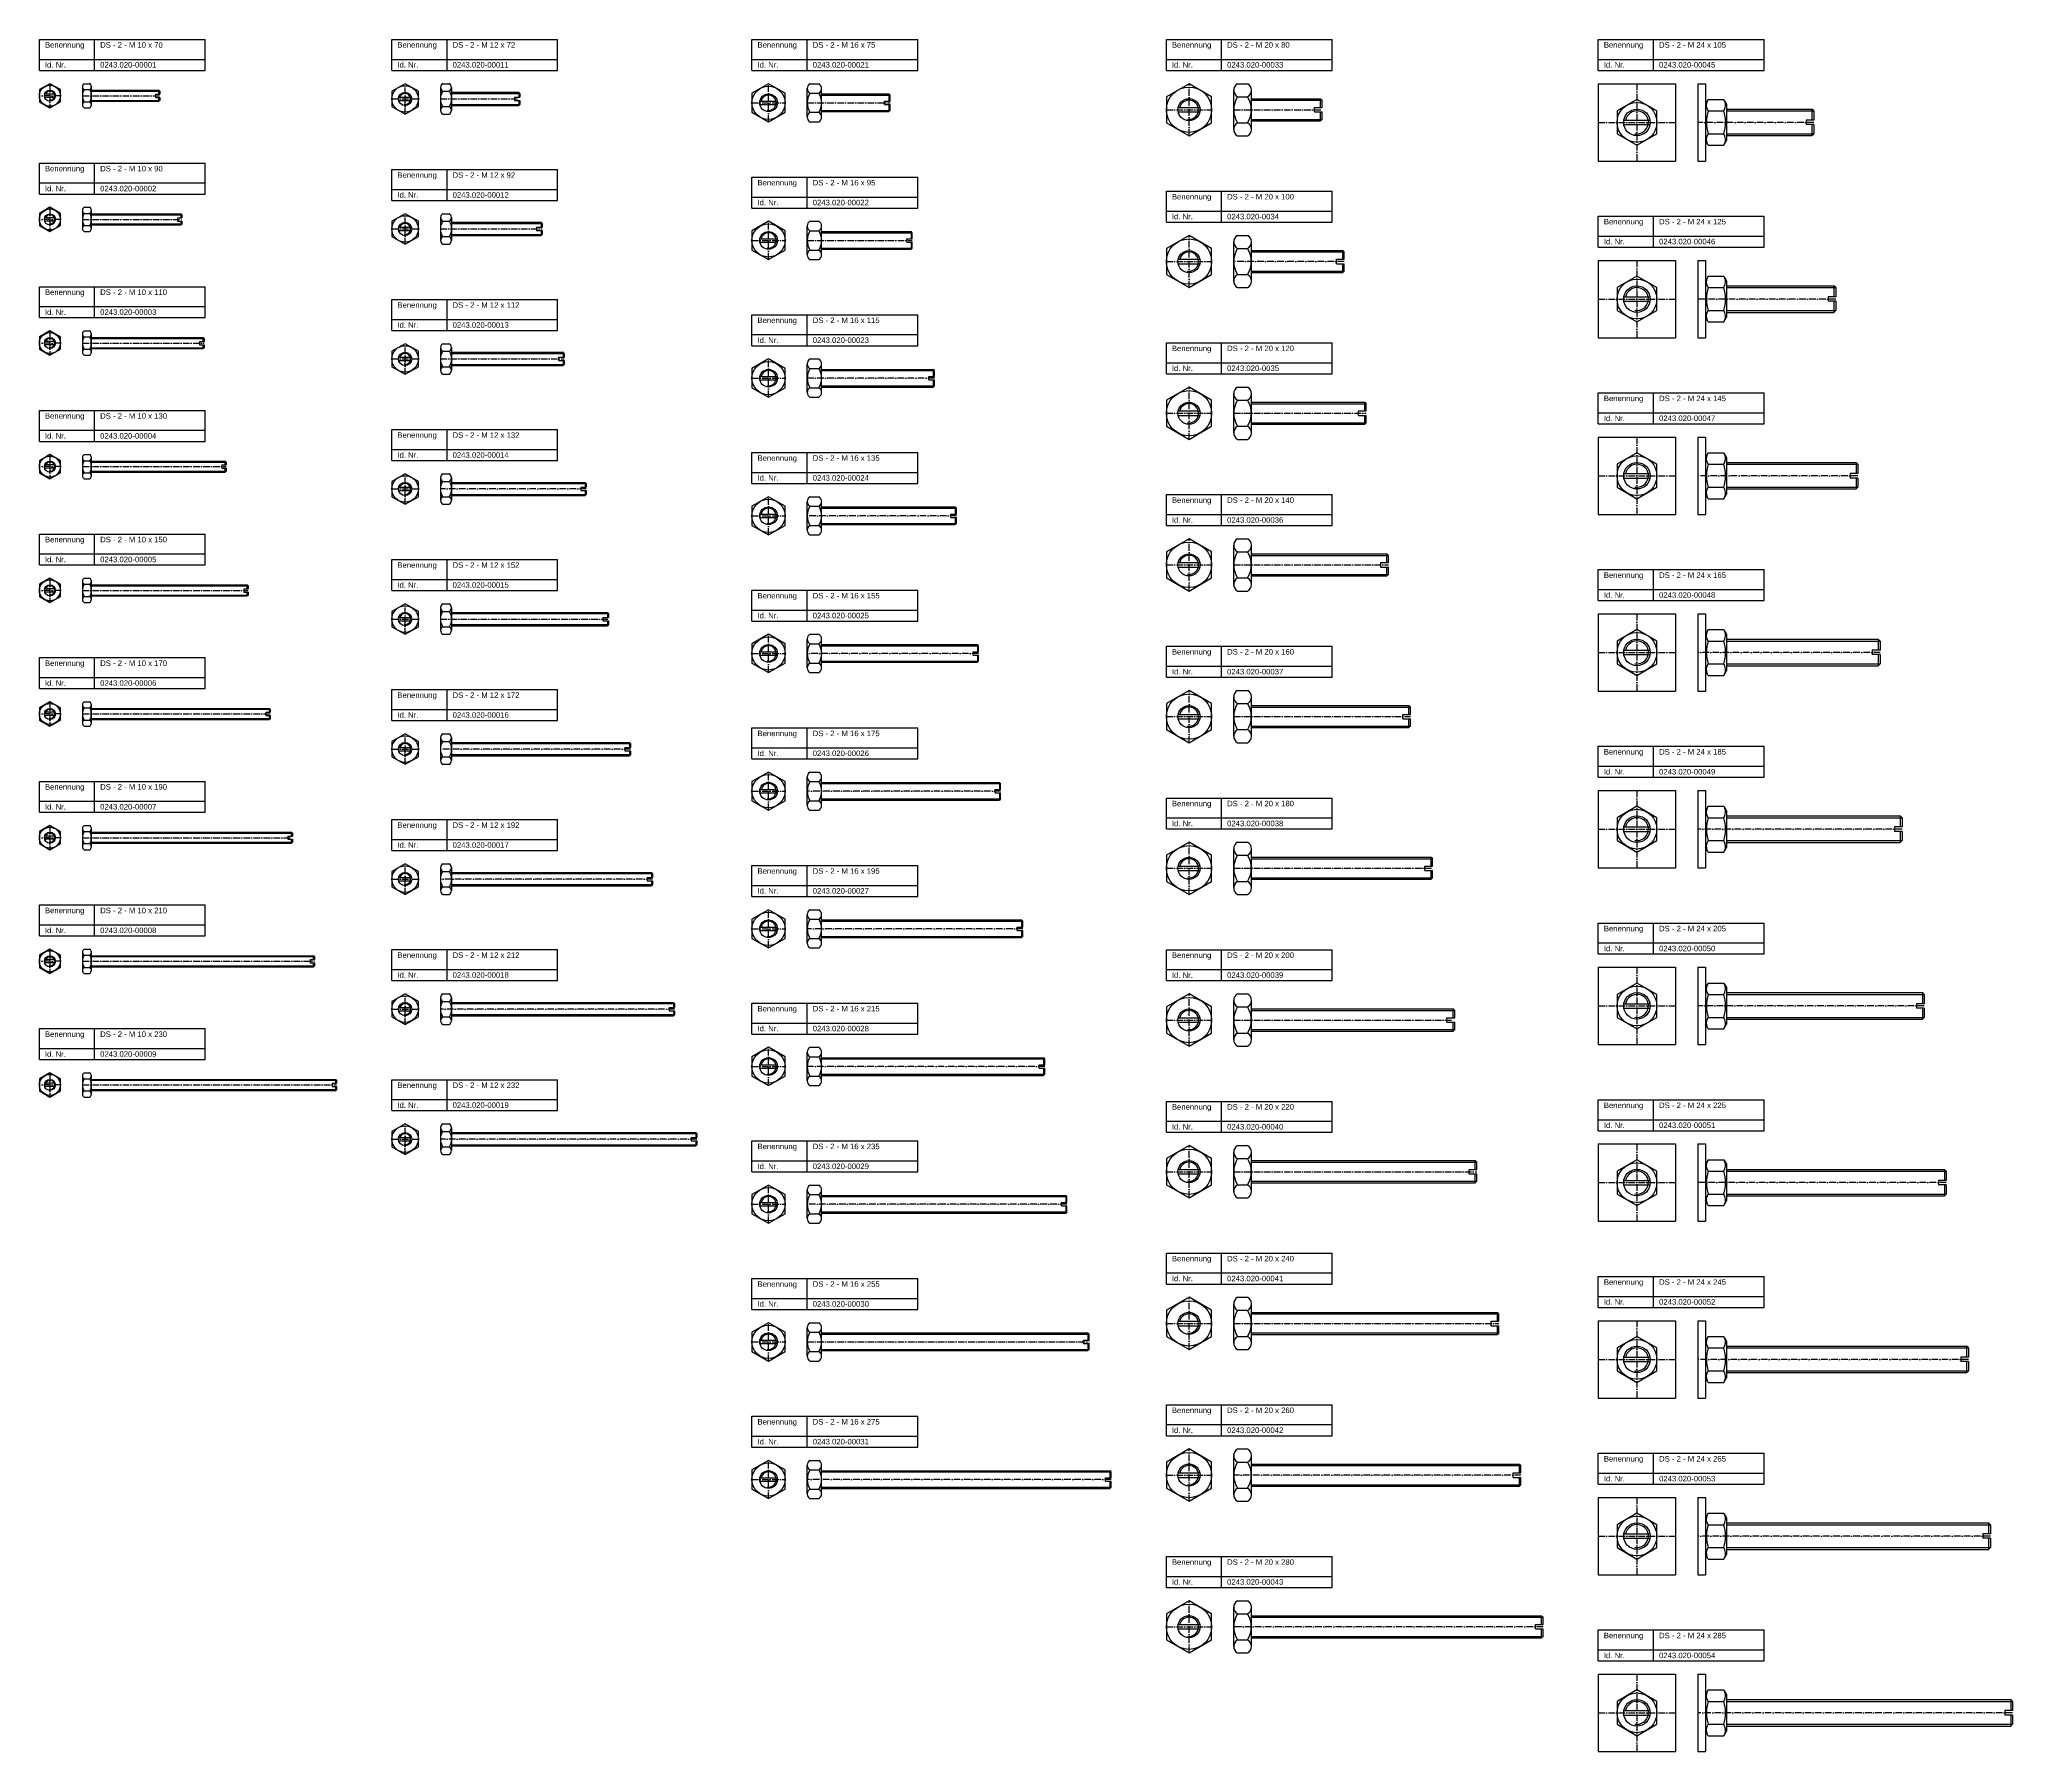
# Model space of a CAD drawing. Header units: millimetres. Extents: x 77 to 1863, y 1386 to 2936.
import ezdxf

# ---------------------------------------------------------------- set-up
doc = ezdxf.new("R2010")
doc.units = ezdxf.units.MM
doc.header["$LTSCALE"] = 0.5
doc.linetypes.add('achse', pattern=[18, 12, -3, 0, -3])
doc.layers.add('HALFEN', color=2, linetype='CONTINUOUS')
doc.styles.add('ARIAL50', font='ARIAL.TTF', dxfattribs={"height": 5})

msp = doc.modelspace()

# ---------------------------------------------------------------- linework, layer by layer
at = {"layer": 'HALFEN'}
for p, q in [((77.2, 2936.2), (227.2, 2936.2)), ((77.2, 2908.2), (77.2, 2936.2)), ((127.2, 2908.2), (127.2, 2936.2)), ((227.2, 2908.2), (227.2, 2936.2)), ((396.2, 2936.2), (546.2, 2936.2)), ((396.2, 2908.2), (396.2, 2936.2)), ((446.2, 2908.2), (446.2, 2936.2)), ((546.2, 2908.2), (546.2, 2936.2)), ((722.2, 2936.2), (872.2, 2936.2)), ((722.2, 2908.2), (722.2, 2936.2)), ((772.2, 2908.2), (772.2, 2936.2)), ((872.2, 2908.2), (872.2, 2936.2)), ((1097.3, 2936.2), (1247.3, 2936.2)), ((1097.3, 2908.2), (1097.3, 2936.2)), ((1147.3, 2908.2), (1147.3, 2936.2)), ((1247.3, 2908.2), (1247.3, 2936.2)), ((1488.3, 2936.2), (1638.3, 2936.2)), ((1488.3, 2908.2), (1488.3, 2936.2)), ((1538.3, 2908.2), (1538.3, 2936.2)), ((1638.3, 2908.2), (1638.3, 2936.2)), ((77.2, 2918.2), (227.2, 2918.2)), ((396.2, 2918.2), (546.2, 2918.2)), ((722.2, 2918.2), (872.2, 2918.2)), ((1097.3, 2918.2), (1247.3, 2918.2)), ((1488.3, 2918.2), (1638.3, 2918.2)), ((77.2, 2908.2), (227.2, 2908.2)), ((86.7, 2896.2), (77.2, 2890.8)), ((96.2, 2890.8), (86.7, 2896.2)), ((116.2, 2893.5), (116.2, 2877.1)), ((117.8, 2896.2), (122.7, 2896.2)), ((124.2, 2893.5), (124.2, 2877.1)), ((396.2, 2908.2), (546.2, 2908.2)), ((442.2, 2896.2), (448.2, 2896.2)), ((722.2, 2908.2), (872.2, 2908.2)), ((774.7, 2896.2), (782.7, 2896.2)), ((1097.3, 2908.2), (1247.3, 2908.2)), ((1161.7, 2896.2), (1170.8, 2896.2)), ((1488.3, 2908.2), (1638.3, 2908.2)), ((1488.3, 2896.2), (1488.3, 2826.2)), ((1488.3, 2896.2), (1558.3, 2896.2)), ((1558.3, 2896.2), (1558.3, 2826.2)), ((1578.3, 2896.2), (1578.3, 2826.2)), ((1578.3, 2896.2), (1585.3, 2896.2)), ((1585.3, 2896.2), (1585.3, 2826.2)), ((77.2, 2890.8), (77.2, 2879.8)), ((77.2, 2879.8), (86.7, 2874.3)), ((91.5, 2886.8), (82, 2886.8)), ((91.5, 2883.8), (82, 2883.8)), ((86.7, 2874.3), (96.2, 2879.8)), ((96.2, 2879.8), (96.2, 2890.8)), ((117.8, 2890.8), (122.7, 2890.8)), ((117.8, 2879.8), (122.7, 2879.8)), ((124.2, 2890.3), (185.4, 2890.3)), ((124.2, 2889.5), (186.2, 2889.5)), ((124.2, 2881.1), (186.2, 2881.1)), ((124.2, 2880.3), (185.4, 2880.3)), ((182.2, 2886.8), (186.2, 2886.8)), ((182.2, 2886.8), (182.2, 2883.8)), ((182.2, 2883.8), (186.2, 2883.8)), ((186.2, 2889.5), (185.4, 2890.3)), ((185.4, 2886.8), (185.4, 2890.3)), ((185.4, 2880.3), (185.4, 2883.8)), ((186.2, 2881.1), (185.4, 2880.3)), ((186.2, 2889.5), (186.2, 2886.8)), ((186.2, 2883.8), (186.2, 2881.1)), ((402.4, 2883.9), (414.1, 2883.9)), ((402.4, 2880.9), (414.1, 2880.9)), ((440.2, 2892.8), (440.2, 2872)), ((442.2, 2875.5), (448.2, 2875.5)), ((442.2, 2889.3), (448.2, 2889.3)), ((450.2, 2892.8), (450.2, 2872)), ((450.2, 2888.4), (511.3, 2888.4)), ((450.2, 2887.4), (512.2, 2887.4)), ((450.2, 2877.3), (512.2, 2877.3)), ((450.2, 2876.4), (511.3, 2876.4)), ((507.2, 2883.9), (512.2, 2883.9)), ((507.2, 2883.9), (507.2, 2880.9)), ((507.2, 2880.9), (512.2, 2880.9)), ((511.3, 2888.4), (511.3, 2883.9)), ((512.2, 2887.4), (511.3, 2888.4)), ((511.3, 2880.9), (511.3, 2876.4)), ((512.2, 2877.3), (511.3, 2876.4)), ((512.2, 2887.4), (512.2, 2883.9)), ((512.2, 2880.9), (512.2, 2877.3)), ((729.4, 2880.4), (745.1, 2880.4)), ((729.4, 2877.4), (745.1, 2877.4)), ((772.2, 2865.9), (772.2, 2891.9)), ((774.7, 2887.6), (782.7, 2887.6)), ((785.2, 2865.9), (785.2, 2891.9)), ((785.2, 2886.9), (846.2, 2886.9)), ((785.2, 2885.8), (847.2, 2885.8)), ((842.2, 2880.4), (847.2, 2880.4)), ((842.2, 2877.4), (842.2, 2880.4)), ((842.2, 2877.4), (847.2, 2877.4)), ((847.2, 2885.8), (846.2, 2886.9)), ((846.2, 2886.9), (846.2, 2880.4)), ((846.2, 2877.4), (846.2, 2870.9)), ((847.2, 2880.4), (847.2, 2885.8)), ((847.2, 2872), (847.2, 2877.4)), ((1158.3, 2854.8), (1158.3, 2890.3)), ((1161.7, 2884.4), (1170.8, 2884.4)), ((1174.3, 2854.8), (1174.3, 2890.3)), ((1174.3, 2882.6), (1236.9, 2882.6)), ((1174.3, 2881.2), (1238.3, 2881.2)), ((1236.9, 2874.6), (1236.9, 2882.6)), ((1236.9, 2882.6), (1238.3, 2881.2)), ((1238.3, 2874.6), (1238.3, 2881.2)), ((1523.3, 2882), (1505.3, 2871.6)), ((1541.3, 2871.6), (1523.3, 2882)), ((1587.7, 2882), (1585.3, 2877.8)), ((1587.7, 2882), (1601.8, 2882)), ((1601.8, 2882), (1604.3, 2877.8)), ((1604.3, 2877.8), (1604.3, 2844.7)), ((117.8, 2874.3), (122.7, 2874.3)), ((442.2, 2868.5), (448.2, 2868.5)), ((774.7, 2870.3), (782.7, 2870.3)), ((774.7, 2861.6), (782.7, 2861.6)), ((785.2, 2872), (847.2, 2872)), ((785.2, 2870.9), (846.2, 2870.9)), ((847.2, 2872), (846.2, 2870.9)), ((1108, 2874.6), (1127.5, 2874.6)), ((1108, 2870.6), (1127.5, 2870.6)), ((1161.7, 2860.7), (1170.8, 2860.7)), ((1174.3, 2863.9), (1238.3, 2863.9)), ((1174.3, 2862.6), (1236.9, 2862.6)), ((1231.3, 2874.6), (1238.3, 2874.6)), ((1231.3, 2870.6), (1231.3, 2874.6)), ((1231.3, 2870.6), (1238.3, 2870.6)), ((1236.9, 2862.6), (1236.9, 2870.6)), ((1238.3, 2863.9), (1236.9, 2862.6)), ((1238.3, 2863.9), (1238.3, 2870.6)), ((1505.3, 2871.6), (1505.3, 2850.9)), ((1511.4, 2863.2), (1535.1, 2863.2)), ((1511.4, 2859.2), (1535.1, 2859.2)), ((1541.3, 2850.9), (1541.3, 2871.6)), ((1587.7, 2871.6), (1601.8, 2871.6)), ((1604.3, 2873.2), (1681.6, 2873.2)), ((1604.3, 2871.6), (1683.3, 2871.6)), ((1676.3, 2863.2), (1676.3, 2859.2)), ((1683.3, 2863.2), (1676.3, 2863.2)), ((1683.3, 2859.2), (1676.3, 2859.2)), ((1683.3, 2871.6), (1681.6, 2873.2)), ((1681.6, 2873.2), (1681.6, 2863.2)), ((1681.6, 2859.2), (1681.6, 2849.2)), ((1683.3, 2871.6), (1683.3, 2863.2)), ((1683.3, 2859.2), (1683.3, 2850.9)), ((1161.7, 2848.9), (1170.8, 2848.9)), ((1505.3, 2850.9), (1523.3, 2840.5)), ((1523.3, 2840.5), (1541.3, 2850.9)), ((1587.7, 2840.5), (1585.3, 2844.7)), ((1587.7, 2850.9), (1601.8, 2850.9)), ((1587.7, 2840.5), (1601.8, 2840.5)), ((1601.8, 2840.5), (1604.3, 2844.7)), ((1604.3, 2850.9), (1683.3, 2850.9)), ((1604.3, 2849.2), (1681.6, 2849.2)), ((1681.6, 2849.2), (1683.3, 2850.9)), ((77.2, 2824.3), (227.2, 2824.3)), ((77.2, 2796.3), (77.2, 2824.3)), ((127.2, 2796.3), (127.2, 2824.3)), ((227.2, 2796.3), (227.2, 2824.3)), ((1488.3, 2826.2), (1558.3, 2826.2)), ((1578.3, 2826.2), (1585.3, 2826.2)), ((77.2, 2806.3), (227.2, 2806.3)), ((396.2, 2818.5), (546.2, 2818.5)), ((396.2, 2790.5), (396.2, 2818.5)), ((446.2, 2790.5), (446.2, 2818.5)), ((546.2, 2790.5), (546.2, 2818.5)), ((722.2, 2811.6), (872.2, 2811.6)), ((722.2, 2783.6), (722.2, 2811.6)), ((772.2, 2783.6), (772.2, 2811.6)), ((872.2, 2783.6), (872.2, 2811.6)), ((77.2, 2796.3), (227.2, 2796.3)), ((396.2, 2800.5), (546.2, 2800.5)), ((396.2, 2790.5), (546.2, 2790.5)), ((722.2, 2793.6), (872.2, 2793.6)), ((1097.3, 2798.9), (1247.3, 2798.9)), ((1097.3, 2770.9), (1097.3, 2798.9)), ((1147.3, 2770.9), (1147.3, 2798.9)), ((1247.3, 2770.9), (1247.3, 2798.9)), ((86.7, 2784.3), (77.2, 2778.8)), ((77.2, 2778.8), (77.2, 2767.9)), ((91.5, 2774.8), (82, 2774.8)), ((91.5, 2771.8), (82, 2771.8)), ((96.2, 2778.8), (86.7, 2784.3)), ((96.2, 2767.9), (96.2, 2778.8)), ((116.2, 2781.6), (116.2, 2765.1)), ((117.8, 2784.3), (122.7, 2784.3)), ((117.8, 2778.8), (122.7, 2778.8)), ((124.2, 2781.6), (124.2, 2765.1)), ((124.2, 2778.3), (205.4, 2778.3)), ((124.2, 2777.5), (206.2, 2777.5)), ((124.2, 2769.2), (206.2, 2769.2)), ((124.2, 2768.3), (205.4, 2768.3)), ((202.2, 2774.8), (206.2, 2774.8)), ((202.2, 2774.8), (202.2, 2771.8)), ((202.2, 2771.8), (206.2, 2771.8)), ((205.4, 2774.8), (205.4, 2778.3)), ((206.2, 2777.5), (205.4, 2778.3)), ((205.4, 2768.3), (205.4, 2771.8)), ((206.2, 2769.2), (205.4, 2768.3)), ((206.2, 2777.5), (206.2, 2774.8)), ((206.2, 2771.8), (206.2, 2769.2)), ((440.2, 2775.1), (440.2, 2754.3)), ((442.2, 2778.5), (448.2, 2778.5)), ((442.2, 2771.6), (448.2, 2771.6)), ((450.2, 2775.1), (450.2, 2754.3)), ((450.2, 2770.7), (531.3, 2770.7)), ((450.2, 2769.7), (532.2, 2769.7)), ((532.2, 2769.7), (531.3, 2770.7)), ((531.3, 2770.7), (531.3, 2766.2)), ((532.2, 2769.7), (532.2, 2766.2)), ((722.2, 2783.6), (872.2, 2783.6)), ((774.7, 2771.6), (782.7, 2771.6)), ((1097.3, 2780.9), (1247.3, 2780.9)), ((1097.3, 2770.9), (1247.3, 2770.9)), ((1488.3, 2776.2), (1638.3, 2776.2)), ((1488.3, 2748.2), (1488.3, 2776.2)), ((1538.3, 2748.2), (1538.3, 2776.2)), ((1638.3, 2748.2), (1638.3, 2776.2)), ((77.2, 2767.9), (86.7, 2762.4)), ((86.7, 2762.4), (96.2, 2767.9)), ((117.8, 2767.9), (122.7, 2767.9)), ((117.8, 2762.4), (122.7, 2762.4)), ((402.4, 2766.2), (414.1, 2766.2)), ((402.4, 2763.2), (414.1, 2763.2)), ((442.2, 2757.8), (448.2, 2757.8)), ((442.2, 2750.8), (448.2, 2750.8)), ((450.2, 2759.6), (532.2, 2759.6)), ((450.2, 2758.7), (531.3, 2758.7)), ((527.2, 2766.2), (527.2, 2763.2)), ((527.2, 2766.2), (532.2, 2766.2)), ((527.2, 2763.2), (532.2, 2763.2)), ((531.3, 2763.2), (531.3, 2758.7)), ((532.2, 2759.6), (531.3, 2758.7)), ((532.2, 2763.2), (532.2, 2759.6)), ((729.4, 2755.8), (745.1, 2755.8)), ((729.4, 2752.8), (745.1, 2752.8)), ((772.2, 2741.3), (772.2, 2767.3)), ((774.7, 2762.9), (782.7, 2762.9)), ((785.2, 2741.3), (785.2, 2767.3)), ((785.2, 2762.3), (866.2, 2762.3)), ((785.2, 2761.2), (867.3, 2761.2)), ((862.3, 2752.8), (862.3, 2755.8)), ((862.3, 2755.8), (867.3, 2755.8)), ((862.3, 2752.8), (867.3, 2752.8)), ((867.3, 2761.2), (866.2, 2762.3)), ((866.2, 2762.3), (866.2, 2755.8)), ((866.2, 2752.8), (866.2, 2746.3)), ((867.3, 2755.8), (867.3, 2761.2)), ((867.3, 2747.4), (867.3, 2752.8)), ((1158.3, 2717.5), (1158.3, 2753)), ((1161.7, 2758.9), (1170.8, 2758.9)), ((1174.3, 2717.5), (1174.3, 2753)), ((1488.3, 2758.2), (1638.3, 2758.2)), ((774.7, 2745.6), (782.7, 2745.6)), ((774.7, 2737), (782.7, 2737)), ((785.2, 2747.4), (867.3, 2747.4)), ((785.2, 2746.3), (866.2, 2746.3)), ((867.3, 2747.4), (866.2, 2746.3)), ((1108, 2737.2), (1127.5, 2737.2)), ((1108, 2733.2), (1127.5, 2733.2)), ((1161.7, 2747.1), (1170.8, 2747.1)), ((1174.3, 2745.2), (1256.9, 2745.2)), ((1174.3, 2743.9), (1258.3, 2743.9)), ((1251.3, 2737.2), (1258.3, 2737.2)), ((1251.3, 2733.2), (1251.3, 2737.2)), ((1251.3, 2733.2), (1258.3, 2733.2)), ((1256.9, 2745.2), (1258.3, 2743.9)), ((1256.9, 2737.2), (1256.9, 2745.2)), ((1256.9, 2725.2), (1256.9, 2733.2)), ((1258.3, 2737.2), (1258.3, 2743.9)), ((1258.3, 2726.6), (1258.3, 2733.2)), ((1488.3, 2748.2), (1638.3, 2748.2)), ((1488.3, 2736.2), (1558.3, 2736.2)), ((1488.3, 2736.2), (1488.3, 2666.2)), ((1558.3, 2736.2), (1558.3, 2666.2)), ((1578.3, 2736.2), (1585.3, 2736.2)), ((1578.3, 2736.2), (1578.3, 2666.2)), ((1585.3, 2736.2), (1585.3, 2666.2)), ((1161.7, 2723.4), (1170.8, 2723.4)), ((1174.3, 2726.6), (1258.3, 2726.6)), ((1174.3, 2725.2), (1256.9, 2725.2)), ((1258.3, 2726.6), (1256.9, 2725.2)), ((1523.3, 2722), (1505.3, 2711.6)), ((1541.3, 2711.6), (1523.3, 2722)), ((1587.7, 2722), (1585.3, 2717.8)), ((1587.7, 2722), (1601.8, 2722)), ((1601.8, 2722), (1604.3, 2717.8)), ((1604.3, 2717.8), (1604.3, 2684.7)), ((77.2, 2712.4), (227.2, 2712.4)), ((77.2, 2684.4), (77.2, 2712.4)), ((127.2, 2684.4), (127.2, 2712.4)), ((227.2, 2684.4), (227.2, 2712.4)), ((396.2, 2700.8), (546.2, 2700.8)), ((396.2, 2672.8), (396.2, 2700.8)), ((446.2, 2672.8), (446.2, 2700.8)), ((546.2, 2672.8), (546.2, 2700.8)), ((1161.7, 2711.6), (1170.8, 2711.6)), ((1505.3, 2711.6), (1505.3, 2690.9)), ((1511.4, 2703.2), (1535.1, 2703.2)), ((1511.4, 2699.2), (1535.1, 2699.2)), ((1541.3, 2690.9), (1541.3, 2711.6)), ((1587.7, 2711.6), (1601.8, 2711.6)), ((1604.3, 2713.3), (1701.6, 2713.3)), ((1604.3, 2711.6), (1703.3, 2711.6)), ((1703.3, 2703.2), (1696.3, 2703.2)), ((1696.3, 2703.2), (1696.3, 2699.2)), ((1703.3, 2699.2), (1696.3, 2699.2)), ((1703.3, 2711.6), (1701.6, 2713.3)), ((1701.6, 2713.3), (1701.6, 2703.2)), ((1701.6, 2699.2), (1701.6, 2689.2)), ((1703.3, 2711.6), (1703.3, 2703.2)), ((1703.3, 2699.2), (1703.3, 2690.9)), ((77.2, 2694.4), (227.2, 2694.4)), ((77.2, 2684.4), (227.2, 2684.4)), ((396.2, 2682.8), (546.2, 2682.8)), ((722.2, 2687), (872.2, 2687)), ((722.2, 2659), (722.2, 2687)), ((772.2, 2659), (772.2, 2687)), ((872.2, 2659), (872.2, 2687)), ((1505.3, 2690.9), (1523.3, 2680.5)), ((1523.3, 2680.5), (1541.3, 2690.9)), ((1587.7, 2680.5), (1585.3, 2684.7)), ((1587.7, 2690.9), (1601.8, 2690.9)), ((1587.7, 2680.5), (1601.8, 2680.5)), ((1601.8, 2680.5), (1604.3, 2684.7)), ((1604.3, 2690.9), (1703.3, 2690.9)), ((1604.3, 2689.2), (1701.6, 2689.2)), ((1701.6, 2689.2), (1703.3, 2690.9)), ((86.7, 2672.4), (77.2, 2666.9)), ((77.2, 2666.9), (77.2, 2655.9)), ((91.5, 2662.9), (82, 2662.9)), ((96.2, 2666.9), (86.7, 2672.4)), ((96.2, 2655.9), (96.2, 2666.9)), ((116.2, 2669.6), (116.2, 2653.2)), ((117.8, 2672.4), (122.7, 2672.4)), ((117.8, 2666.9), (122.7, 2666.9)), ((124.2, 2669.6), (124.2, 2653.2)), ((124.2, 2666.4), (225.4, 2666.4)), ((124.2, 2665.6), (226.2, 2665.6)), ((222.2, 2662.9), (226.2, 2662.9)), ((222.2, 2662.9), (222.2, 2659.9)), ((225.4, 2662.9), (225.4, 2666.4)), ((226.2, 2665.6), (225.4, 2666.4)), ((226.2, 2665.6), (226.2, 2662.9)), ((396.2, 2672.8), (546.2, 2672.8)), ((722.2, 2669), (872.2, 2669)), ((1097.3, 2661.6), (1247.3, 2661.6)), ((1097.3, 2633.6), (1097.3, 2661.6)), ((1147.3, 2633.6), (1147.3, 2661.6)), ((1247.3, 2633.6), (1247.3, 2661.6)), ((1488.3, 2666.2), (1558.3, 2666.2)), ((1578.3, 2666.2), (1585.3, 2666.2)), ((77.2, 2655.9), (86.7, 2650.4)), ((91.5, 2659.9), (82, 2659.9)), ((86.7, 2650.4), (96.2, 2655.9)), ((117.8, 2655.9), (122.7, 2655.9)), ((117.8, 2650.4), (122.7, 2650.4)), ((124.2, 2657.2), (226.2, 2657.2)), ((124.2, 2656.4), (225.4, 2656.4)), ((222.2, 2659.9), (226.2, 2659.9)), ((225.4, 2656.4), (225.4, 2659.9)), ((226.2, 2657.2), (225.4, 2656.4)), ((226.2, 2659.9), (226.2, 2657.2)), ((402.4, 2648.5), (414.1, 2648.5)), ((402.4, 2645.5), (414.1, 2645.5)), ((440.2, 2657.4), (440.2, 2636.6)), ((442.2, 2660.8), (448.2, 2660.8)), ((442.2, 2653.9), (448.2, 2653.9)), ((450.2, 2657.4), (450.2, 2636.6)), ((450.2, 2653), (551.3, 2653)), ((450.2, 2652), (552.2, 2652)), ((547.2, 2648.5), (552.2, 2648.5)), ((547.2, 2648.5), (547.2, 2645.5)), ((547.2, 2645.5), (552.2, 2645.5)), ((552.2, 2652), (551.3, 2653)), ((551.3, 2653), (551.3, 2648.5)), ((551.3, 2645.5), (551.3, 2641)), ((552.2, 2652), (552.2, 2648.5)), ((552.2, 2645.5), (552.2, 2641.9)), ((722.2, 2659), (872.2, 2659)), ((774.7, 2647), (782.7, 2647)), ((1097.3, 2643.6), (1247.3, 2643.6)), ((442.2, 2640), (448.2, 2640)), ((442.2, 2633.1), (448.2, 2633.1)), ((450.2, 2641.9), (552.2, 2641.9)), ((450.2, 2641), (551.3, 2641)), ((552.2, 2641.9), (551.3, 2641)), ((729.4, 2631.1), (745.1, 2631.1)), ((729.4, 2628.1), (745.1, 2628.1)), ((772.2, 2616.7), (772.2, 2642.6)), ((774.7, 2638.3), (782.7, 2638.3)), ((785.2, 2616.7), (785.2, 2642.6)), ((785.2, 2637.6), (886.2, 2637.6)), ((785.2, 2636.6), (887.3, 2636.6)), ((882.3, 2631.1), (887.3, 2631.1)), ((882.3, 2628.1), (882.3, 2631.1)), ((882.3, 2628.1), (887.3, 2628.1)), ((887.3, 2636.6), (886.2, 2637.6)), ((886.2, 2637.6), (886.2, 2631.1)), ((886.2, 2628.1), (886.2, 2621.6)), ((887.3, 2631.1), (887.3, 2636.6)), ((887.3, 2622.7), (887.3, 2628.1)), ((1097.3, 2633.6), (1247.3, 2633.6)), ((774.7, 2621), (782.7, 2621)), ((774.7, 2612.3), (782.7, 2612.3)), ((785.2, 2622.7), (887.3, 2622.7)), ((785.2, 2621.6), (886.2, 2621.6)), ((887.3, 2622.7), (886.2, 2621.6)), ((1158.3, 2580.1), (1158.3, 2615.6)), ((1161.7, 2621.6), (1170.8, 2621.6)), ((1161.7, 2609.7), (1170.8, 2609.7)), ((1174.3, 2580.1), (1174.3, 2615.6)), ((1174.3, 2607.9), (1276.9, 2607.9)), ((1276.9, 2607.9), (1278.3, 2606.5)), ((1276.9, 2599.9), (1276.9, 2607.9)), ((1488.3, 2616.3), (1638.3, 2616.3)), ((1488.3, 2588.3), (1488.3, 2616.3)), ((1538.3, 2588.3), (1538.3, 2616.3)), ((1638.3, 2588.3), (1638.3, 2616.3)), ((77.2, 2600.4), (227.2, 2600.4)), ((77.2, 2572.4), (77.2, 2600.4)), ((127.2, 2572.4), (127.2, 2600.4)), ((227.2, 2572.4), (227.2, 2600.4)), ((1108, 2599.9), (1127.5, 2599.9)), ((1108, 2595.9), (1127.5, 2595.9)), ((1174.3, 2606.5), (1278.3, 2606.5)), ((1271.3, 2599.9), (1278.3, 2599.9)), ((1271.3, 2595.9), (1271.3, 2599.9)), ((1271.3, 2595.9), (1278.3, 2595.9)), ((1276.9, 2587.9), (1276.9, 2595.9)), ((1278.3, 2599.9), (1278.3, 2606.5)), ((1278.3, 2589.2), (1278.3, 2595.9)), ((1488.3, 2598.3), (1638.3, 2598.3)), ((77.2, 2582.4), (227.2, 2582.4)), ((77.2, 2572.4), (227.2, 2572.4)), ((396.2, 2583.1), (546.2, 2583.1)), ((396.2, 2555.1), (396.2, 2583.1)), ((446.2, 2555.1), (446.2, 2583.1)), ((546.2, 2555.1), (546.2, 2583.1)), ((1161.7, 2586.1), (1170.8, 2586.1)), ((1161.7, 2574.2), (1170.8, 2574.2)), ((1174.3, 2589.2), (1278.3, 2589.2)), ((1174.3, 2587.9), (1276.9, 2587.9)), ((1278.3, 2589.2), (1276.9, 2587.9)), ((1488.3, 2588.3), (1638.3, 2588.3)), ((1488.3, 2576.3), (1558.3, 2576.3)), ((1488.3, 2576.3), (1488.3, 2506.3)), ((1558.3, 2576.3), (1558.3, 2506.3)), ((1578.3, 2576.3), (1585.3, 2576.3)), ((1578.3, 2576.3), (1578.3, 2506.3)), ((1585.3, 2576.3), (1585.3, 2506.3)), ((86.7, 2560.4), (77.2, 2554.9)), ((77.2, 2554.9), (77.2, 2544)), ((96.2, 2554.9), (86.7, 2560.4)), ((96.2, 2544), (96.2, 2554.9)), ((116.2, 2557.7), (116.2, 2541.2)), ((117.8, 2560.4), (122.7, 2560.4)), ((117.8, 2554.9), (122.7, 2554.9)), ((124.2, 2557.7), (124.2, 2541.2)), ((124.2, 2554.5), (245.4, 2554.5)), ((245.4, 2551), (245.4, 2554.5)), ((246.2, 2553.7), (245.4, 2554.5)), ((396.2, 2565.1), (546.2, 2565.1)), ((396.2, 2555.1), (546.2, 2555.1)), ((722.2, 2562.3), (872.2, 2562.3)), ((722.2, 2534.3), (722.2, 2562.3)), ((772.2, 2534.3), (772.2, 2562.3)), ((872.2, 2534.3), (872.2, 2562.3)), ((1523.3, 2562), (1505.3, 2551.6)), ((1541.3, 2551.6), (1523.3, 2562)), ((1587.7, 2562), (1585.3, 2557.9)), ((1587.7, 2562), (1601.8, 2562)), ((1601.8, 2562), (1604.3, 2557.9)), ((1604.3, 2557.9), (1604.3, 2524.7)), ((77.2, 2544), (86.7, 2538.5)), ((91.5, 2551), (82, 2551)), ((91.5, 2548), (82, 2548)), ((86.7, 2538.5), (96.2, 2544)), ((117.8, 2544), (122.7, 2544)), ((117.8, 2538.5), (122.7, 2538.5)), ((124.2, 2553.7), (246.2, 2553.7)), ((124.2, 2545.3), (246.2, 2545.3)), ((124.2, 2544.5), (245.4, 2544.5)), ((242.2, 2551), (246.2, 2551)), ((242.2, 2551), (242.2, 2548)), ((242.2, 2548), (246.2, 2548)), ((245.4, 2544.5), (245.4, 2548)), ((246.2, 2545.3), (245.4, 2544.5)), ((246.2, 2553.7), (246.2, 2551)), ((246.2, 2548), (246.2, 2545.3)), ((440.2, 2539.6), (440.2, 2518.9)), ((442.2, 2543.1), (448.2, 2543.1)), ((442.2, 2536.2), (448.2, 2536.2)), ((450.2, 2539.6), (450.2, 2518.9)), ((722.2, 2544.3), (872.2, 2544.3)), ((1505.3, 2551.6), (1505.3, 2530.9)), ((1511.4, 2543.2), (1535.1, 2543.2)), ((1511.4, 2539.2), (1535.1, 2539.2)), ((1541.3, 2530.9), (1541.3, 2551.6)), ((1587.7, 2551.6), (1601.8, 2551.6)), ((1604.3, 2553.3), (1721.6, 2553.3)), ((1604.3, 2551.6), (1723.3, 2551.6)), ((1723.3, 2543.2), (1716.3, 2543.2)), ((1716.3, 2543.2), (1716.3, 2539.2)), ((1723.3, 2539.2), (1716.3, 2539.2)), ((1723.3, 2551.6), (1721.6, 2553.3)), ((1721.6, 2553.3), (1721.6, 2543.2)), ((1721.6, 2539.2), (1721.6, 2529.3)), ((1723.3, 2551.6), (1723.3, 2543.2)), ((1723.3, 2539.2), (1723.3, 2530.9)), ((402.4, 2530.8), (414.1, 2530.8)), ((402.4, 2527.8), (414.1, 2527.8)), ((442.2, 2522.3), (448.2, 2522.3)), ((450.2, 2535.3), (571.3, 2535.3)), ((450.2, 2534.3), (572.2, 2534.3)), ((450.2, 2524.2), (572.2, 2524.2)), ((450.2, 2523.3), (571.3, 2523.3)), ((567.2, 2530.8), (567.2, 2527.8)), ((567.2, 2530.8), (572.2, 2530.8)), ((567.2, 2527.8), (572.2, 2527.8)), ((572.2, 2534.3), (571.3, 2535.3)), ((571.3, 2535.3), (571.3, 2530.8)), ((571.3, 2527.8), (571.3, 2523.3)), ((572.2, 2524.2), (571.3, 2523.3)), ((572.2, 2534.3), (572.2, 2530.8)), ((572.2, 2527.8), (572.2, 2524.2)), ((722.2, 2534.3), (872.2, 2534.3)), ((774.7, 2522.3), (782.7, 2522.3)), ((1097.3, 2524.2), (1247.3, 2524.2)), ((1097.3, 2496.2), (1097.3, 2524.2)), ((1147.3, 2496.2), (1147.3, 2524.2)), ((1247.3, 2496.2), (1247.3, 2524.2)), ((1505.3, 2530.9), (1523.3, 2520.5)), ((1523.3, 2520.5), (1541.3, 2530.9)), ((1587.7, 2520.5), (1585.3, 2524.7)), ((1587.7, 2530.9), (1601.8, 2530.9)), ((1587.7, 2520.5), (1601.8, 2520.5)), ((1601.8, 2520.5), (1604.3, 2524.7)), ((1604.3, 2530.9), (1723.3, 2530.9)), ((1604.3, 2529.3), (1721.6, 2529.3)), ((1721.6, 2529.3), (1723.3, 2530.9)), ((442.2, 2515.4), (448.2, 2515.4)), ((729.4, 2506.5), (745.1, 2506.5)), ((729.4, 2503.5), (745.1, 2503.5)), ((772.2, 2492), (772.2, 2518)), ((774.7, 2513.7), (782.7, 2513.7)), ((785.2, 2492), (785.2, 2518)), ((785.2, 2513), (906.2, 2513)), ((785.2, 2511.9), (907.3, 2511.9)), ((902.3, 2503.5), (902.3, 2506.5)), ((902.3, 2506.5), (907.3, 2506.5)), ((902.3, 2503.5), (907.3, 2503.5)), ((907.3, 2511.9), (906.2, 2513)), ((906.2, 2513), (906.2, 2506.5)), ((906.2, 2503.5), (906.2, 2497)), ((907.3, 2506.5), (907.3, 2511.9)), ((907.3, 2498.1), (907.3, 2503.5)), ((1097.3, 2506.2), (1247.3, 2506.2)), ((1488.3, 2506.3), (1558.3, 2506.3)), ((1578.3, 2506.3), (1585.3, 2506.3)), ((77.2, 2488.5), (227.2, 2488.5)), ((77.2, 2460.5), (77.2, 2488.5)), ((127.2, 2460.5), (127.2, 2488.5)), ((227.2, 2460.5), (227.2, 2488.5)), ((774.7, 2496.3), (782.7, 2496.3)), ((774.7, 2487.7), (782.7, 2487.7)), ((785.2, 2498.1), (907.3, 2498.1)), ((785.2, 2497), (906.2, 2497)), ((907.3, 2498.1), (906.2, 2497)), ((1097.3, 2496.2), (1247.3, 2496.2)), ((1161.7, 2484.2), (1170.8, 2484.2)), ((77.2, 2470.5), (227.2, 2470.5)), ((396.2, 2465.4), (546.2, 2465.4)), ((396.2, 2437.4), (396.2, 2465.4)), ((446.2, 2437.4), (446.2, 2465.4)), ((546.2, 2437.4), (546.2, 2465.4)), ((1158.3, 2442.8), (1158.3, 2478.3)), ((1161.7, 2472.4), (1170.8, 2472.4)), ((1174.3, 2442.8), (1174.3, 2478.3)), ((1174.3, 2470.6), (1296.9, 2470.6)), ((1174.3, 2469.2), (1298.3, 2469.2)), ((1296.9, 2470.6), (1298.3, 2469.2)), ((1296.9, 2462.6), (1296.9, 2470.6)), ((1298.3, 2462.6), (1298.3, 2469.2)), ((77.2, 2460.5), (227.2, 2460.5)), ((86.7, 2448.5), (77.2, 2443)), ((96.2, 2443), (86.7, 2448.5)), ((117.8, 2448.5), (122.7, 2448.5)), ((396.2, 2447.4), (546.2, 2447.4)), ((1108, 2462.6), (1127.5, 2462.6)), ((1108, 2458.6), (1127.5, 2458.6)), ((1161.7, 2448.7), (1170.8, 2448.7)), ((1174.3, 2451.9), (1298.3, 2451.9)), ((1174.3, 2450.6), (1296.9, 2450.6)), ((1291.3, 2462.6), (1298.3, 2462.6)), ((1291.3, 2458.6), (1291.3, 2462.6)), ((1291.3, 2458.6), (1298.3, 2458.6)), ((1296.9, 2450.6), (1296.9, 2458.6)), ((1298.3, 2451.9), (1296.9, 2450.6)), ((1298.3, 2451.9), (1298.3, 2458.6)), ((1488.3, 2456.3), (1638.3, 2456.3)), ((1488.3, 2428.3), (1488.3, 2456.3)), ((1538.3, 2428.3), (1538.3, 2456.3)), ((1638.3, 2428.3), (1638.3, 2456.3)), ((77.2, 2443), (77.2, 2432)), ((77.2, 2432), (86.7, 2426.6)), ((91.5, 2439), (82, 2439)), ((91.5, 2436), (82, 2436)), ((86.7, 2426.6), (96.2, 2432)), ((96.2, 2432), (96.2, 2443)), ((116.2, 2445.8), (116.2, 2429.3)), ((117.8, 2443), (122.7, 2443)), ((117.8, 2432), (122.7, 2432)), ((124.2, 2445.8), (124.2, 2429.3)), ((124.2, 2442.5), (265.4, 2442.5)), ((124.2, 2441.7), (266.2, 2441.7)), ((124.2, 2433.3), (266.2, 2433.3)), ((124.2, 2432.5), (265.4, 2432.5)), ((262.2, 2439), (266.2, 2439)), ((262.2, 2439), (262.2, 2436)), ((262.2, 2436), (266.2, 2436)), ((265.4, 2439), (265.4, 2442.5)), ((266.2, 2441.7), (265.4, 2442.5)), ((265.4, 2432.5), (265.4, 2436)), ((266.2, 2433.3), (265.4, 2432.5)), ((266.2, 2441.7), (266.2, 2439)), ((266.2, 2436), (266.2, 2433.3)), ((396.2, 2437.4), (546.2, 2437.4)), ((722.2, 2437.7), (872.2, 2437.7)), ((722.2, 2409.7), (722.2, 2437.7)), ((772.2, 2409.7), (772.2, 2437.7)), ((872.2, 2409.7), (872.2, 2437.7)), ((1161.7, 2436.9), (1170.8, 2436.9)), ((1488.3, 2438.3), (1638.3, 2438.3)), ((117.8, 2426.6), (122.7, 2426.6)), ((402.4, 2413), (414.1, 2413)), ((440.2, 2421.9), (440.2, 2401.2)), ((442.2, 2425.4), (448.2, 2425.4)), ((442.2, 2418.5), (448.2, 2418.5)), ((450.2, 2421.9), (450.2, 2401.2)), ((450.2, 2417.5), (591.3, 2417.5)), ((450.2, 2416.6), (592.2, 2416.6)), ((587.2, 2413), (592.2, 2413)), ((587.2, 2413), (587.2, 2410)), ((592.2, 2416.6), (591.3, 2417.5)), ((591.3, 2417.5), (591.3, 2413)), ((592.2, 2416.6), (592.2, 2413)), ((722.2, 2419.7), (872.2, 2419.7)), ((1488.3, 2428.3), (1638.3, 2428.3)), ((1488.3, 2416.3), (1488.3, 2346.3)), ((1488.3, 2416.3), (1558.3, 2416.3)), ((1558.3, 2416.3), (1558.3, 2346.3)), ((1578.3, 2416.3), (1578.3, 2346.3)), ((1578.3, 2416.3), (1585.3, 2416.3)), ((1585.3, 2416.3), (1585.3, 2346.3)), ((402.4, 2410), (414.1, 2410)), ((442.2, 2404.6), (448.2, 2404.6)), ((442.2, 2397.7), (448.2, 2397.7)), ((450.2, 2406.5), (592.2, 2406.5)), ((450.2, 2405.5), (591.3, 2405.5)), ((587.2, 2410), (592.2, 2410)), ((591.3, 2410), (591.3, 2405.5)), ((592.2, 2406.5), (591.3, 2405.5)), ((592.2, 2410), (592.2, 2406.5)), ((722.2, 2409.7), (872.2, 2409.7)), ((772.2, 2367.4), (772.2, 2393.4)), ((774.7, 2397.7), (782.7, 2397.7)), ((785.2, 2367.4), (785.2, 2393.4)), ((1523.3, 2402), (1505.3, 2391.6)), ((1541.3, 2391.6), (1523.3, 2402)), ((1587.7, 2402), (1585.3, 2397.9)), ((1587.7, 2402), (1601.8, 2402)), ((1601.8, 2402), (1604.3, 2397.9)), ((1604.3, 2397.9), (1604.3, 2364.7)), ((1604.3, 2393.3), (1741.6, 2393.3)), ((1741.6, 2393.3), (1741.6, 2383.3)), ((1743.3, 2391.6), (1741.6, 2393.3)), ((77.2, 2376.6), (227.2, 2376.6)), ((77.2, 2348.6), (77.2, 2376.6)), ((127.2, 2348.6), (127.2, 2376.6)), ((227.2, 2348.6), (227.2, 2376.6)), ((729.4, 2381.9), (745.1, 2381.9)), ((729.4, 2378.9), (745.1, 2378.9)), ((774.7, 2389), (782.7, 2389)), ((785.2, 2388.4), (926.2, 2388.4)), ((785.2, 2387.3), (927.3, 2387.3)), ((922.3, 2381.9), (927.3, 2381.9)), ((922.3, 2378.9), (922.3, 2381.9)), ((922.3, 2378.9), (927.3, 2378.9)), ((926.2, 2388.4), (926.2, 2381.9)), ((927.3, 2387.3), (926.2, 2388.4)), ((926.2, 2378.9), (926.2, 2372.4)), ((927.3, 2381.9), (927.3, 2387.3)), ((927.3, 2373.4), (927.3, 2378.9)), ((1097.3, 2386.9), (1247.3, 2386.9)), ((1097.3, 2358.9), (1097.3, 2386.9)), ((1147.3, 2358.9), (1147.3, 2386.9)), ((1247.3, 2358.9), (1247.3, 2386.9)), ((1505.3, 2391.6), (1505.3, 2370.9)), ((1511.4, 2383.3), (1535.1, 2383.3)), ((1511.4, 2379.3), (1535.1, 2379.3)), ((1541.3, 2370.9), (1541.3, 2391.6)), ((1587.7, 2391.6), (1601.8, 2391.6)), ((1604.3, 2391.6), (1743.3, 2391.6)), ((1743.3, 2383.3), (1736.3, 2383.3)), ((1736.3, 2383.3), (1736.3, 2379.3)), ((1743.3, 2379.3), (1736.3, 2379.3)), ((1741.6, 2379.3), (1741.6, 2369.3)), ((1743.3, 2391.6), (1743.3, 2383.3)), ((1743.3, 2379.3), (1743.3, 2370.9)), ((77.2, 2358.6), (227.2, 2358.6)), ((774.7, 2371.7), (782.7, 2371.7)), ((774.7, 2363), (782.7, 2363)), ((785.2, 2373.4), (927.3, 2373.4)), ((785.2, 2372.4), (926.2, 2372.4)), ((927.3, 2373.4), (926.2, 2372.4)), ((1097.3, 2368.9), (1247.3, 2368.9)), ((1097.3, 2358.9), (1247.3, 2358.9)), ((1505.3, 2370.9), (1523.3, 2360.5)), ((1523.3, 2360.5), (1541.3, 2370.9)), ((1587.7, 2360.5), (1585.3, 2364.7)), ((1587.7, 2370.9), (1601.8, 2370.9)), ((1587.7, 2360.5), (1601.8, 2360.5)), ((1601.8, 2360.5), (1604.3, 2364.7)), ((1604.3, 2370.9), (1743.3, 2370.9)), ((1604.3, 2369.3), (1741.6, 2369.3)), ((1741.6, 2369.3), (1743.3, 2370.9)), ((77.2, 2348.6), (227.2, 2348.6)), ((396.2, 2347.7), (546.2, 2347.7)), ((396.2, 2319.7), (396.2, 2347.7)), ((446.2, 2319.7), (446.2, 2347.7)), ((546.2, 2319.7), (546.2, 2347.7)), ((1158.3, 2305.5), (1158.3, 2341)), ((1161.7, 2346.9), (1170.8, 2346.9)), ((1174.3, 2305.5), (1174.3, 2341)), ((1488.3, 2346.3), (1558.3, 2346.3)), ((1578.3, 2346.3), (1585.3, 2346.3)), ((86.7, 2336.6), (77.2, 2331.1)), ((77.2, 2331.1), (77.2, 2320.1)), ((91.5, 2327.1), (82, 2327.1)), ((91.5, 2324.1), (82, 2324.1)), ((96.2, 2331.1), (86.7, 2336.6)), ((96.2, 2320.1), (96.2, 2331.1)), ((116.2, 2333.8), (116.2, 2317.4)), ((117.8, 2336.6), (122.7, 2336.6)), ((117.8, 2331.1), (122.7, 2331.1)), ((124.2, 2333.8), (124.2, 2317.4)), ((124.2, 2330.6), (285.4, 2330.6)), ((124.2, 2329.8), (286.2, 2329.8)), ((282.2, 2327.1), (286.2, 2327.1)), ((282.2, 2327.1), (282.2, 2324.1)), ((282.2, 2324.1), (286.2, 2324.1)), ((285.4, 2327.1), (285.4, 2330.6)), ((286.2, 2329.8), (285.4, 2330.6)), ((285.4, 2320.6), (285.4, 2324.1)), ((286.2, 2329.8), (286.2, 2327.1)), ((286.2, 2324.1), (286.2, 2321.4)), ((396.2, 2329.7), (546.2, 2329.7)), ((1108, 2325.2), (1127.5, 2325.2)), ((1161.7, 2335), (1170.8, 2335)), ((1174.3, 2333.2), (1316.9, 2333.2)), ((1174.3, 2331.9), (1318.3, 2331.9)), ((1311.3, 2325.2), (1318.3, 2325.2)), ((1311.3, 2321.2), (1311.3, 2325.2)), ((1316.9, 2325.2), (1316.9, 2333.2)), ((1316.9, 2333.2), (1318.3, 2331.9)), ((1318.3, 2325.2), (1318.3, 2331.9)), ((77.2, 2320.1), (86.7, 2314.6)), ((86.7, 2314.6), (96.2, 2320.1)), ((117.8, 2320.1), (122.7, 2320.1)), ((117.8, 2314.6), (122.7, 2314.6)), ((124.2, 2321.4), (286.2, 2321.4)), ((124.2, 2320.6), (285.4, 2320.6)), ((286.2, 2321.4), (285.4, 2320.6)), ((396.2, 2319.7), (546.2, 2319.7)), ((440.2, 2304.2), (440.2, 2283.4)), ((442.2, 2307.7), (448.2, 2307.7)), ((450.2, 2304.2), (450.2, 2283.4)), ((722.2, 2313), (872.2, 2313)), ((722.2, 2285), (722.2, 2313)), ((772.2, 2285), (772.2, 2313)), ((872.2, 2285), (872.2, 2313)), ((1108, 2321.2), (1127.5, 2321.2)), ((1161.7, 2311.4), (1170.8, 2311.4)), ((1174.3, 2314.6), (1318.3, 2314.6)), ((1174.3, 2313.2), (1316.9, 2313.2)), ((1311.3, 2321.2), (1318.3, 2321.2)), ((1316.9, 2313.2), (1316.9, 2321.2)), ((1318.3, 2314.6), (1316.9, 2313.2)), ((1318.3, 2314.6), (1318.3, 2321.2)), ((402.4, 2295.3), (414.1, 2295.3)), ((402.4, 2292.3), (414.1, 2292.3)), ((442.2, 2286.9), (448.2, 2286.9)), ((442.2, 2300.8), (448.2, 2300.8)), ((450.2, 2299.8), (611.3, 2299.8)), ((450.2, 2298.9), (612.2, 2298.9)), ((450.2, 2288.8), (612.2, 2288.8)), ((450.2, 2287.8), (611.3, 2287.8)), ((607.2, 2295.3), (612.2, 2295.3)), ((607.2, 2295.3), (607.2, 2292.3)), ((607.2, 2292.3), (612.2, 2292.3)), ((612.2, 2298.9), (611.3, 2299.8)), ((611.3, 2299.8), (611.3, 2295.3)), ((611.3, 2292.3), (611.3, 2287.8)), ((612.2, 2288.8), (611.3, 2287.8)), ((612.2, 2298.9), (612.2, 2295.3)), ((612.2, 2292.3), (612.2, 2288.8)), ((722.2, 2295), (872.2, 2295)), ((1161.7, 2299.5), (1170.8, 2299.5)), ((1488.3, 2296.3), (1638.3, 2296.3)), ((1488.3, 2268.3), (1488.3, 2296.3)), ((1538.3, 2268.3), (1538.3, 2296.3)), ((1638.3, 2268.3), (1638.3, 2296.3)), ((442.2, 2280), (448.2, 2280)), ((722.2, 2285), (872.2, 2285)), ((772.2, 2242.7), (772.2, 2268.7)), ((774.7, 2273), (782.7, 2273)), ((785.2, 2242.7), (785.2, 2268.7)), ((1488.3, 2278.3), (1638.3, 2278.3)), ((1488.3, 2268.3), (1638.3, 2268.3)), ((77.2, 2264.6), (227.2, 2264.6)), ((77.2, 2236.6), (77.2, 2264.6)), ((127.2, 2236.6), (127.2, 2264.6)), ((227.2, 2236.6), (227.2, 2264.6)), ((729.4, 2257.2), (745.1, 2257.2)), ((729.4, 2254.2), (745.1, 2254.2)), ((774.7, 2264.4), (782.7, 2264.4)), ((785.2, 2263.7), (946.2, 2263.7)), ((785.2, 2262.6), (947.3, 2262.6)), ((942.3, 2257.2), (947.3, 2257.2)), ((942.3, 2254.2), (942.3, 2257.2)), ((942.3, 2254.2), (947.3, 2254.2)), ((947.3, 2262.6), (946.2, 2263.7)), ((946.2, 2263.7), (946.2, 2257.2)), ((946.2, 2254.2), (946.2, 2247.7)), ((947.3, 2257.2), (947.3, 2262.6)), ((947.3, 2248.8), (947.3, 2254.2)), ((1488.3, 2256.3), (1558.3, 2256.3)), ((1488.3, 2256.3), (1488.3, 2186.3)), ((1558.3, 2256.3), (1558.3, 2186.3)), ((1578.3, 2256.3), (1585.3, 2256.3)), ((1578.3, 2256.3), (1578.3, 2186.3)), ((1585.3, 2256.3), (1585.3, 2186.3)), ((77.2, 2246.6), (227.2, 2246.6)), ((77.2, 2236.6), (227.2, 2236.6)), ((774.7, 2247.1), (782.7, 2247.1)), ((774.7, 2238.4), (782.7, 2238.4)), ((785.2, 2248.8), (947.3, 2248.8)), ((785.2, 2247.7), (946.2, 2247.7)), ((947.3, 2248.8), (946.2, 2247.7)), ((1097.3, 2249.5), (1247.3, 2249.5)), ((1097.3, 2221.5), (1097.3, 2249.5)), ((1147.3, 2221.5), (1147.3, 2249.5)), ((1247.3, 2221.5), (1247.3, 2249.5)), ((1523.3, 2242), (1505.3, 2231.6)), ((1541.3, 2231.6), (1523.3, 2242)), ((1587.7, 2242), (1585.3, 2237.9)), ((1587.7, 2242), (1601.8, 2242)), ((1601.8, 2242), (1604.3, 2237.9)), ((1604.3, 2237.9), (1604.3, 2204.7)), ((1604.3, 2233.3), (1761.6, 2233.3)), ((1763.3, 2231.6), (1761.6, 2233.3)), ((1761.6, 2233.3), (1761.6, 2223.3)), ((86.7, 2224.6), (77.2, 2219.1)), ((77.2, 2219.1), (77.2, 2208.2)), ((91.5, 2215.1), (82, 2215.1)), ((96.2, 2219.1), (86.7, 2224.6)), ((96.2, 2208.2), (96.2, 2219.1)), ((116.2, 2221.9), (116.2, 2205.4)), ((117.8, 2224.6), (122.7, 2224.6)), ((117.8, 2219.1), (122.7, 2219.1)), ((124.2, 2221.9), (124.2, 2205.4)), ((124.2, 2218.6), (305.4, 2218.6)), ((124.2, 2217.8), (306.2, 2217.8)), ((302.2, 2215.1), (306.2, 2215.1)), ((302.2, 2215.1), (302.2, 2212.1)), ((305.4, 2215.1), (305.4, 2218.6)), ((306.2, 2217.8), (305.4, 2218.6)), ((306.2, 2217.8), (306.2, 2215.1)), ((396.2, 2230), (546.2, 2230)), ((396.2, 2202), (396.2, 2230)), ((446.2, 2202), (446.2, 2230)), ((546.2, 2202), (546.2, 2230)), ((1097.3, 2231.5), (1247.3, 2231.5)), ((1097.3, 2221.5), (1247.3, 2221.5)), ((1505.3, 2231.6), (1505.3, 2210.9)), ((1511.4, 2223.3), (1535.1, 2223.3)), ((1511.4, 2219.3), (1535.1, 2219.3)), ((1541.3, 2210.9), (1541.3, 2231.6)), ((1587.7, 2231.6), (1601.8, 2231.6)), ((1604.3, 2231.6), (1763.3, 2231.6)), ((1763.3, 2223.3), (1756.3, 2223.3)), ((1756.3, 2223.3), (1756.3, 2219.3)), ((1763.3, 2219.3), (1756.3, 2219.3)), ((1761.6, 2219.3), (1761.6, 2209.3)), ((1763.3, 2231.6), (1763.3, 2223.3)), ((1763.3, 2219.3), (1763.3, 2210.9)), ((77.2, 2208.2), (86.7, 2202.7)), ((91.5, 2212.1), (82, 2212.1)), ((86.7, 2202.7), (96.2, 2208.2)), ((117.8, 2208.2), (122.7, 2208.2)), ((117.8, 2202.7), (122.7, 2202.7)), ((124.2, 2209.5), (306.2, 2209.5)), ((124.2, 2208.6), (305.4, 2208.6)), ((302.2, 2212.1), (306.2, 2212.1)), ((305.4, 2208.6), (305.4, 2212.1)), ((306.2, 2209.5), (305.4, 2208.6)), ((306.2, 2212.1), (306.2, 2209.5)), ((396.2, 2212), (546.2, 2212)), ((396.2, 2202), (546.2, 2202)), ((1158.3, 2168.1), (1158.3, 2203.6)), ((1161.7, 2209.5), (1170.8, 2209.5)), ((1161.7, 2197.7), (1170.8, 2197.7)), ((1174.3, 2168.1), (1174.3, 2203.6)), ((1505.3, 2210.9), (1523.3, 2200.5)), ((1523.3, 2200.5), (1541.3, 2210.9)), ((1587.7, 2200.5), (1585.3, 2204.7)), ((1587.7, 2210.9), (1601.8, 2210.9)), ((1587.7, 2200.5), (1601.8, 2200.5)), ((1601.8, 2200.5), (1604.3, 2204.7)), ((1604.3, 2210.9), (1763.3, 2210.9)), ((1604.3, 2209.3), (1761.6, 2209.3)), ((1761.6, 2209.3), (1763.3, 2210.9)), ((440.2, 2186.5), (440.2, 2165.7)), ((442.2, 2190), (448.2, 2190)), ((442.2, 2183), (448.2, 2183)), ((450.2, 2186.5), (450.2, 2165.7)), ((450.2, 2182.1), (631.3, 2182.1)), ((450.2, 2181.2), (632.2, 2181.2)), ((632.2, 2181.2), (631.3, 2182.1)), ((631.3, 2182.1), (631.3, 2177.6)), ((632.2, 2181.2), (632.2, 2177.6)), ((722.2, 2188.4), (872.2, 2188.4)), ((722.2, 2160.4), (722.2, 2188.4)), ((772.2, 2160.4), (772.2, 2188.4)), ((872.2, 2160.4), (872.2, 2188.4)), ((1108, 2187.9), (1127.5, 2187.9)), ((1108, 2183.9), (1127.5, 2183.9)), ((1174.3, 2195.9), (1336.9, 2195.9)), ((1174.3, 2194.5), (1338.3, 2194.5)), ((1331.3, 2187.9), (1338.3, 2187.9)), ((1331.3, 2183.9), (1331.3, 2187.9)), ((1331.3, 2183.9), (1338.3, 2183.9)), ((1336.9, 2195.9), (1338.3, 2194.5)), ((1336.9, 2187.9), (1336.9, 2195.9)), ((1336.9, 2175.9), (1336.9, 2183.9)), ((1338.3, 2187.9), (1338.3, 2194.5)), ((1338.3, 2177.2), (1338.3, 2183.9)), ((1488.3, 2186.3), (1558.3, 2186.3)), ((1578.3, 2186.3), (1585.3, 2186.3)), ((402.4, 2177.6), (414.1, 2177.6)), ((402.4, 2174.6), (414.1, 2174.6)), ((442.2, 2169.2), (448.2, 2169.2)), ((442.2, 2162.3), (448.2, 2162.3)), ((450.2, 2171.1), (632.2, 2171.1)), ((450.2, 2170.1), (631.3, 2170.1)), ((627.2, 2177.6), (627.2, 2174.6)), ((627.2, 2177.6), (632.2, 2177.6)), ((627.2, 2174.6), (632.2, 2174.6)), ((631.3, 2174.6), (631.3, 2170.1)), ((632.2, 2171.1), (631.3, 2170.1)), ((632.2, 2174.6), (632.2, 2171.1)), ((722.2, 2170.4), (872.2, 2170.4)), ((1161.7, 2174), (1170.8, 2174)), ((1161.7, 2162.2), (1170.8, 2162.2)), ((1174.3, 2177.2), (1338.3, 2177.2)), ((1174.3, 2175.9), (1336.9, 2175.9)), ((1338.3, 2177.2), (1336.9, 2175.9)), ((77.2, 2152.7), (227.2, 2152.7)), ((77.2, 2124.7), (77.2, 2152.7)), ((127.2, 2124.7), (127.2, 2152.7)), ((227.2, 2124.7), (227.2, 2152.7)), ((722.2, 2160.4), (872.2, 2160.4)), ((772.2, 2118.1), (772.2, 2144.1)), ((774.7, 2148.4), (782.7, 2148.4)), ((785.2, 2118.1), (785.2, 2144.1)), ((77.2, 2134.7), (227.2, 2134.7)), ((729.4, 2132.6), (745.1, 2132.6)), ((729.4, 2129.6), (745.1, 2129.6)), ((774.7, 2139.7), (782.7, 2139.7)), ((785.2, 2139.1), (966.2, 2139.1)), ((785.2, 2138), (967.3, 2138)), ((962.3, 2132.6), (967.3, 2132.6)), ((962.3, 2129.6), (962.3, 2132.6)), ((962.3, 2129.6), (967.3, 2129.6)), ((967.3, 2138), (966.2, 2139.1)), ((966.2, 2139.1), (966.2, 2132.6)), ((966.2, 2129.6), (966.2, 2123.1)), ((967.3, 2132.6), (967.3, 2138)), ((967.3, 2124.2), (967.3, 2129.6)), ((1488.3, 2136.3), (1638.3, 2136.3)), ((1488.3, 2108.3), (1488.3, 2136.3)), ((1538.3, 2108.3), (1538.3, 2136.3)), ((1638.3, 2108.3), (1638.3, 2136.3)), ((77.2, 2124.7), (227.2, 2124.7)), ((86.7, 2112.7), (77.2, 2107.2)), ((96.2, 2107.2), (86.7, 2112.7)), ((116.2, 2109.9), (116.2, 2093.5)), ((117.8, 2112.7), (122.7, 2112.7)), ((124.2, 2109.9), (124.2, 2093.5)), ((396.2, 2112.3), (546.2, 2112.3)), ((396.2, 2084.3), (396.2, 2112.3)), ((446.2, 2084.3), (446.2, 2112.3)), ((546.2, 2084.3), (546.2, 2112.3)), ((774.7, 2122.4), (782.7, 2122.4)), ((774.7, 2113.8), (782.7, 2113.8)), ((785.2, 2124.2), (967.3, 2124.2)), ((785.2, 2123.1), (966.2, 2123.1)), ((967.3, 2124.2), (966.2, 2123.1)), ((1097.3, 2112.2), (1247.3, 2112.2)), ((1097.3, 2084.2), (1097.3, 2112.2)), ((1147.3, 2084.2), (1147.3, 2112.2)), ((1247.3, 2084.2), (1247.3, 2112.2)), ((1488.3, 2118.3), (1638.3, 2118.3)), ((1488.3, 2108.3), (1638.3, 2108.3)), ((77.2, 2107.2), (77.2, 2096.2)), ((77.2, 2096.2), (86.7, 2090.7)), ((91.5, 2103.2), (82, 2103.2)), ((91.5, 2100.2), (82, 2100.2)), ((86.7, 2090.7), (96.2, 2096.2)), ((96.2, 2096.2), (96.2, 2107.2)), ((117.8, 2107.2), (122.7, 2107.2)), ((117.8, 2096.2), (122.7, 2096.2)), ((117.8, 2090.7), (122.7, 2090.7)), ((124.2, 2106.7), (325.4, 2106.7)), ((124.2, 2105.9), (326.2, 2105.9)), ((124.2, 2097.5), (326.2, 2097.5)), ((124.2, 2096.7), (325.4, 2096.7)), ((322.2, 2103.2), (326.2, 2103.2)), ((322.2, 2103.2), (322.2, 2100.2)), ((322.2, 2100.2), (326.2, 2100.2)), ((325.4, 2103.2), (325.4, 2106.7)), ((326.2, 2105.9), (325.4, 2106.7)), ((325.4, 2096.7), (325.4, 2100.2)), ((326.2, 2097.5), (325.4, 2096.7)), ((326.2, 2105.9), (326.2, 2103.2)), ((326.2, 2100.2), (326.2, 2097.5)), ((396.2, 2094.3), (546.2, 2094.3)), ((1097.3, 2094.2), (1247.3, 2094.2)), ((1488.3, 2096.3), (1558.3, 2096.3)), ((1488.3, 2096.3), (1488.3, 2026.3)), ((1558.3, 2096.3), (1558.3, 2026.3)), ((1578.3, 2096.3), (1578.3, 2026.3)), ((1578.3, 2096.3), (1585.3, 2096.3)), ((1585.3, 2096.3), (1585.3, 2026.3)), ((396.2, 2084.3), (546.2, 2084.3)), ((442.2, 2072.3), (448.2, 2072.3)), ((1097.3, 2084.2), (1247.3, 2084.2)), ((1161.7, 2072.2), (1170.8, 2072.2)), ((1523.3, 2082), (1505.3, 2071.6)), ((1541.3, 2071.6), (1523.3, 2082)), ((1587.7, 2082), (1585.3, 2077.9)), ((1587.7, 2082), (1601.8, 2082)), ((1601.8, 2082), (1604.3, 2077.9)), ((1604.3, 2077.9), (1604.3, 2044.7)), ((1604.3, 2073.3), (1781.6, 2073.3)), ((1783.3, 2071.6), (1781.6, 2073.3)), ((1781.6, 2073.3), (1781.6, 2063.3)), ((402.4, 2059.9), (414.1, 2059.9)), ((402.4, 2056.9), (414.1, 2056.9)), ((440.2, 2068.8), (440.2, 2048)), ((442.2, 2065.3), (448.2, 2065.3)), ((450.2, 2068.8), (450.2, 2048)), ((450.2, 2064.4), (651.3, 2064.4)), ((450.2, 2063.5), (652.2, 2063.5)), ((647.2, 2059.9), (652.2, 2059.9)), ((647.2, 2059.9), (647.2, 2056.9)), ((647.2, 2056.9), (652.2, 2056.9)), ((652.2, 2063.5), (651.3, 2064.4)), ((651.3, 2064.4), (651.3, 2059.9)), ((651.3, 2056.9), (651.3, 2052.4)), ((652.2, 2063.5), (652.2, 2059.9)), ((652.2, 2056.9), (652.2, 2053.4)), ((722.2, 2063.8), (872.2, 2063.8)), ((722.2, 2035.8), (722.2, 2063.8)), ((772.2, 2035.8), (772.2, 2063.8)), ((872.2, 2035.8), (872.2, 2063.8)), ((1158.3, 2030.8), (1158.3, 2066.3)), ((1161.7, 2060.4), (1170.8, 2060.4)), ((1174.3, 2030.8), (1174.3, 2066.3)), ((1174.3, 2058.5), (1356.9, 2058.5)), ((1174.3, 2057.2), (1358.3, 2057.2)), ((1356.9, 2058.5), (1358.3, 2057.2)), ((1356.9, 2050.5), (1356.9, 2058.5)), ((1358.3, 2050.5), (1358.3, 2057.2)), ((1505.3, 2071.6), (1505.3, 2050.9)), ((1511.4, 2063.3), (1535.1, 2063.3)), ((1511.4, 2059.3), (1535.1, 2059.3)), ((1541.3, 2050.9), (1541.3, 2071.6)), ((1587.7, 2071.6), (1601.8, 2071.6)), ((1604.3, 2071.6), (1783.3, 2071.6)), ((1783.3, 2063.3), (1776.3, 2063.3)), ((1776.3, 2063.3), (1776.3, 2059.3)), ((1783.3, 2059.3), (1776.3, 2059.3)), ((1781.6, 2059.3), (1781.6, 2049.3)), ((1783.3, 2071.6), (1783.3, 2063.3)), ((1783.3, 2059.3), (1783.3, 2050.9)), ((77.2, 2040.7), (227.2, 2040.7)), ((77.2, 2012.7), (77.2, 2040.7)), ((127.2, 2012.7), (127.2, 2040.7)), ((227.2, 2012.7), (227.2, 2040.7)), ((442.2, 2051.5), (448.2, 2051.5)), ((442.2, 2044.5), (448.2, 2044.5)), ((450.2, 2053.4), (652.2, 2053.4)), ((450.2, 2052.4), (651.3, 2052.4)), ((652.2, 2053.4), (651.3, 2052.4)), ((722.2, 2045.8), (872.2, 2045.8)), ((1108, 2050.5), (1127.5, 2050.5)), ((1108, 2046.5), (1127.5, 2046.5)), ((1161.7, 2036.7), (1170.8, 2036.7)), ((1174.3, 2039.9), (1358.3, 2039.9)), ((1174.3, 2038.5), (1356.9, 2038.5)), ((1351.3, 2046.5), (1351.3, 2050.5)), ((1351.3, 2050.5), (1358.3, 2050.5)), ((1351.3, 2046.5), (1358.3, 2046.5)), ((1356.9, 2038.5), (1356.9, 2046.5)), ((1358.3, 2039.9), (1356.9, 2038.5)), ((1358.3, 2039.9), (1358.3, 2046.5)), ((1505.3, 2050.9), (1523.3, 2040.5)), ((1523.3, 2040.5), (1541.3, 2050.9)), ((1587.7, 2040.5), (1585.3, 2044.7)), ((1587.7, 2050.9), (1601.8, 2050.9)), ((1587.7, 2040.5), (1601.8, 2040.5)), ((1601.8, 2040.5), (1604.3, 2044.7)), ((1604.3, 2050.9), (1783.3, 2050.9)), ((1604.3, 2049.3), (1781.6, 2049.3)), ((1781.6, 2049.3), (1783.3, 2050.9)), ((77.2, 2022.7), (227.2, 2022.7)), ((722.2, 2035.8), (872.2, 2035.8)), ((772.2, 1993.5), (772.2, 2019.4)), ((774.7, 2023.8), (782.7, 2023.8)), ((785.2, 1993.5), (785.2, 2019.4)), ((1161.7, 2024.9), (1170.8, 2024.9)), ((1488.3, 2026.3), (1558.3, 2026.3)), ((1578.3, 2026.3), (1585.3, 2026.3)), ((77.2, 2012.7), (227.2, 2012.7)), ((86.7, 2000.7), (77.2, 1995.3)), ((96.2, 1995.3), (86.7, 2000.7)), ((117.8, 2000.7), (122.7, 2000.7)), ((729.4, 2007.9), (745.1, 2007.9)), ((729.4, 2004.9), (745.1, 2004.9)), ((774.7, 2015.1), (782.7, 2015.1)), ((785.2, 2014.4), (986.2, 2014.4)), ((785.2, 2013.4), (987.3, 2013.4)), ((982.3, 2007.9), (987.3, 2007.9)), ((982.3, 2004.9), (982.3, 2007.9)), ((982.3, 2004.9), (987.3, 2004.9)), ((987.3, 2013.4), (986.2, 2014.4)), ((986.2, 2014.4), (986.2, 2007.9)), ((986.2, 2004.9), (986.2, 1998.4)), ((987.3, 2007.9), (987.3, 2013.4)), ((987.3, 1999.5), (987.3, 2004.9)), ((77.2, 1995.3), (77.2, 1984.3)), ((77.2, 1984.3), (86.7, 1978.8)), ((91.5, 1991.3), (82, 1991.3)), ((91.5, 1988.3), (82, 1988.3)), ((86.7, 1978.8), (96.2, 1984.3)), ((96.2, 1984.3), (96.2, 1995.3)), ((116.2, 1998), (116.2, 1981.5)), ((117.8, 1995.3), (122.7, 1995.3)), ((117.8, 1984.3), (122.7, 1984.3)), ((124.2, 1998), (124.2, 1981.5)), ((124.2, 1994.8), (345.4, 1994.8)), ((124.2, 1994), (346.2, 1994)), ((124.2, 1985.6), (346.2, 1985.6)), ((124.2, 1984.8), (345.4, 1984.8)), ((342.2, 1991.3), (346.2, 1991.3)), ((342.2, 1991.3), (342.2, 1988.3)), ((342.2, 1988.3), (346.2, 1988.3)), ((345.4, 1991.3), (345.4, 1994.8)), ((346.2, 1994), (345.4, 1994.8)), ((345.4, 1984.8), (345.4, 1988.3)), ((346.2, 1985.6), (345.4, 1984.8)), ((346.2, 1994), (346.2, 1991.3)), ((346.2, 1988.3), (346.2, 1985.6)), ((396.2, 1994.5), (546.2, 1994.5)), ((396.2, 1966.5), (396.2, 1994.5)), ((446.2, 1966.5), (446.2, 1994.5)), ((546.2, 1966.5), (546.2, 1994.5)), ((774.7, 1997.8), (782.7, 1997.8)), ((774.7, 1989.1), (782.7, 1989.1)), ((785.2, 1999.5), (987.3, 1999.5)), ((785.2, 1998.4), (986.2, 1998.4)), ((987.3, 1999.5), (986.2, 1998.4)), ((117.8, 1978.8), (122.7, 1978.8)), ((396.2, 1976.5), (546.2, 1976.5)), ((396.2, 1966.5), (546.2, 1966.5)), ((1097.3, 1974.9), (1247.3, 1974.9)), ((1097.3, 1946.9), (1097.3, 1974.9)), ((1147.3, 1946.9), (1147.3, 1974.9)), ((1247.3, 1946.9), (1247.3, 1974.9)), ((1488.3, 1976.3), (1638.3, 1976.3)), ((1488.3, 1948.3), (1488.3, 1976.3)), ((1538.3, 1948.3), (1538.3, 1976.3)), ((1638.3, 1948.3), (1638.3, 1976.3)), ((440.2, 1951.1), (440.2, 1930.3)), ((442.2, 1954.5), (448.2, 1954.5)), ((442.2, 1947.6), (448.2, 1947.6)), ((450.2, 1951.1), (450.2, 1930.3)), ((1097.3, 1956.9), (1247.3, 1956.9)), ((1097.3, 1946.9), (1247.3, 1946.9)), ((1488.3, 1958.3), (1638.3, 1958.3)), ((1488.3, 1948.3), (1638.3, 1948.3)), ((402.4, 1942.2), (414.1, 1942.2)), ((402.4, 1939.2), (414.1, 1939.2)), ((442.2, 1933.8), (448.2, 1933.8)), ((450.2, 1946.7), (671.3, 1946.7)), ((450.2, 1945.7), (672.2, 1945.7)), ((450.2, 1935.6), (672.2, 1935.6)), ((450.2, 1934.7), (671.3, 1934.7)), ((667.2, 1942.2), (667.2, 1939.2)), ((667.2, 1942.2), (672.2, 1942.2)), ((667.2, 1939.2), (672.2, 1939.2)), ((672.2, 1945.7), (671.3, 1946.7)), ((671.3, 1946.7), (671.3, 1942.2)), ((671.3, 1939.2), (671.3, 1934.7)), ((672.2, 1935.6), (671.3, 1934.7)), ((672.2, 1945.7), (672.2, 1942.2)), ((672.2, 1939.2), (672.2, 1935.6)), ((722.2, 1939.1), (872.2, 1939.1)), ((722.2, 1911.1), (722.2, 1939.1)), ((772.2, 1911.1), (772.2, 1939.1)), ((872.2, 1911.1), (872.2, 1939.1)), ((1158.3, 1893.4), (1158.3, 1928.9)), ((1161.7, 1934.9), (1170.8, 1934.9)), ((1174.3, 1893.4), (1174.3, 1928.9)), ((1488.3, 1936.3), (1488.3, 1866.3)), ((1488.3, 1936.3), (1558.3, 1936.3)), ((1558.3, 1936.3), (1558.3, 1866.3)), ((1578.3, 1936.3), (1578.3, 1866.3)), ((1578.3, 1936.3), (1585.3, 1936.3)), ((1585.3, 1936.3), (1585.3, 1866.3)), ((442.2, 1926.8), (448.2, 1926.8)), ((722.2, 1921.1), (872.2, 1921.1)), ((722.2, 1911.1), (872.2, 1911.1)), ((1108, 1913.2), (1127.5, 1913.2)), ((1161.7, 1923), (1170.8, 1923)), ((1174.3, 1921.2), (1376.9, 1921.2)), ((1174.3, 1919.8), (1378.3, 1919.8)), ((1371.3, 1913.2), (1378.3, 1913.2)), ((1371.3, 1909.2), (1371.3, 1913.2)), ((1376.9, 1921.2), (1378.3, 1919.8)), ((1376.9, 1913.2), (1376.9, 1921.2)), ((1378.3, 1913.2), (1378.3, 1919.8)), ((1523.3, 1922), (1505.3, 1911.6)), ((1505.3, 1911.6), (1505.3, 1890.9)), ((1541.3, 1911.6), (1523.3, 1922)), ((1541.3, 1890.9), (1541.3, 1911.6)), ((1587.7, 1922), (1585.3, 1917.9)), ((1587.7, 1922), (1601.8, 1922)), ((1587.7, 1911.6), (1601.8, 1911.6)), ((1601.8, 1922), (1604.3, 1917.9)), ((1604.3, 1917.9), (1604.3, 1884.7)), ((1604.3, 1913.3), (1801.6, 1913.3)), ((1604.3, 1911.6), (1803.3, 1911.6)), ((1803.3, 1911.6), (1801.6, 1913.3)), ((1801.6, 1913.3), (1801.6, 1903.3)), ((1803.3, 1911.6), (1803.3, 1903.3)), ((772.2, 1868.8), (772.2, 1894.8)), ((774.7, 1899.1), (782.7, 1899.1)), ((785.2, 1868.8), (785.2, 1894.8)), ((1108, 1909.2), (1127.5, 1909.2)), ((1161.7, 1899.3), (1170.8, 1899.3)), ((1174.3, 1902.5), (1378.3, 1902.5)), ((1174.3, 1901.2), (1376.9, 1901.2)), ((1371.3, 1909.2), (1378.3, 1909.2)), ((1376.9, 1901.2), (1376.9, 1909.2)), ((1378.3, 1902.5), (1376.9, 1901.2)), ((1378.3, 1902.5), (1378.3, 1909.2)), ((1511.4, 1903.3), (1535.1, 1903.3)), ((1511.4, 1899.3), (1535.1, 1899.3)), ((1803.3, 1903.3), (1796.3, 1903.3)), ((1796.3, 1903.3), (1796.3, 1899.3)), ((1803.3, 1899.3), (1796.3, 1899.3)), ((1801.6, 1899.3), (1801.6, 1889.3)), ((1803.3, 1899.3), (1803.3, 1890.9)), ((729.4, 1883.3), (745.1, 1883.3)), ((729.4, 1880.3), (745.1, 1880.3)), ((774.7, 1890.5), (782.7, 1890.5)), ((785.2, 1889.8), (1006.2, 1889.8)), ((785.2, 1888.7), (1007.3, 1888.7)), ((1002.3, 1880.3), (1002.3, 1883.3)), ((1002.3, 1883.3), (1007.3, 1883.3)), ((1002.3, 1880.3), (1007.3, 1880.3)), ((1007.3, 1888.7), (1006.2, 1889.8)), ((1006.2, 1889.8), (1006.2, 1883.3)), ((1006.2, 1880.3), (1006.2, 1873.8)), ((1007.3, 1883.3), (1007.3, 1888.7)), ((1007.3, 1874.9), (1007.3, 1880.3)), ((1161.7, 1887.5), (1170.8, 1887.5)), ((1505.3, 1890.9), (1523.3, 1880.5)), ((1523.3, 1880.5), (1541.3, 1890.9)), ((1587.7, 1880.5), (1585.3, 1884.7)), ((1587.7, 1890.9), (1601.8, 1890.9)), ((1587.7, 1880.5), (1601.8, 1880.5)), ((1601.8, 1880.5), (1604.3, 1884.7)), ((1604.3, 1890.9), (1803.3, 1890.9)), ((1604.3, 1889.3), (1801.6, 1889.3)), ((1801.6, 1889.3), (1803.3, 1890.9)), ((774.7, 1873.1), (782.7, 1873.1)), ((774.7, 1864.5), (782.7, 1864.5)), ((785.2, 1874.9), (1007.3, 1874.9)), ((785.2, 1873.8), (1006.2, 1873.8)), ((1007.3, 1874.9), (1006.2, 1873.8)), ((1488.3, 1866.3), (1558.3, 1866.3)), ((1578.3, 1866.3), (1585.3, 1866.3)), ((1097.3, 1837.5), (1247.3, 1837.5)), ((1097.3, 1809.5), (1097.3, 1837.5)), ((1147.3, 1809.5), (1147.3, 1837.5)), ((1247.3, 1809.5), (1247.3, 1837.5)), ((722.2, 1814.5), (872.2, 1814.5)), ((722.2, 1786.5), (722.2, 1814.5)), ((772.2, 1786.5), (772.2, 1814.5)), ((872.2, 1786.5), (872.2, 1814.5)), ((1097.3, 1819.5), (1247.3, 1819.5)), ((1097.3, 1809.5), (1247.3, 1809.5)), ((1488.3, 1816.3), (1638.3, 1816.3)), ((1488.3, 1788.3), (1488.3, 1816.3)), ((1538.3, 1788.3), (1538.3, 1816.3)), ((1638.3, 1788.3), (1638.3, 1816.3)), ((722.2, 1796.5), (872.2, 1796.5)), ((722.2, 1786.5), (872.2, 1786.5)), ((1158.3, 1756.1), (1158.3, 1791.6)), ((1161.7, 1797.5), (1170.8, 1797.5)), ((1174.3, 1756.1), (1174.3, 1791.6)), ((1488.3, 1798.3), (1638.3, 1798.3)), ((1488.3, 1788.3), (1638.3, 1788.3)), ((772.2, 1744.2), (772.2, 1770.2)), ((774.7, 1774.5), (782.7, 1774.5)), ((785.2, 1744.2), (785.2, 1770.2)), ((1108, 1775.8), (1127.5, 1775.8)), ((1108, 1771.8), (1127.5, 1771.8)), ((1161.7, 1785.7), (1170.8, 1785.7)), ((1174.3, 1783.8), (1396.9, 1783.8)), ((1174.3, 1782.5), (1398.3, 1782.5)), ((1391.3, 1771.8), (1391.3, 1775.8)), ((1391.3, 1775.8), (1398.3, 1775.8)), ((1391.3, 1771.8), (1398.3, 1771.8)), ((1396.9, 1783.8), (1398.3, 1782.5)), ((1396.9, 1775.8), (1396.9, 1783.8)), ((1396.9, 1763.8), (1396.9, 1771.8)), ((1398.3, 1775.8), (1398.3, 1782.5)), ((1398.3, 1765.2), (1398.3, 1771.8)), ((1488.3, 1776.3), (1558.3, 1776.3)), ((1488.3, 1776.3), (1488.3, 1706.3)), ((1558.3, 1776.3), (1558.3, 1706.3)), ((1578.3, 1776.3), (1585.3, 1776.3)), ((1578.3, 1776.3), (1578.3, 1706.3)), ((1585.3, 1776.3), (1585.3, 1706.3)), ((729.4, 1758.7), (745.1, 1758.7)), ((729.4, 1755.7), (745.1, 1755.7)), ((774.7, 1765.8), (782.7, 1765.8)), ((785.2, 1765.2), (1026.2, 1765.2)), ((785.2, 1764.1), (1027.3, 1764.1)), ((1022.3, 1758.7), (1027.3, 1758.7)), ((1022.3, 1755.7), (1022.3, 1758.7)), ((1022.3, 1755.7), (1027.3, 1755.7)), ((1027.3, 1764.1), (1026.2, 1765.2)), ((1026.2, 1765.2), (1026.2, 1758.7)), ((1026.2, 1755.7), (1026.2, 1749.2)), ((1027.3, 1758.7), (1027.3, 1764.1)), ((1027.3, 1750.2), (1027.3, 1755.7)), ((1161.7, 1762), (1170.8, 1762)), ((1174.3, 1765.2), (1398.3, 1765.2)), ((1174.3, 1763.8), (1396.9, 1763.8)), ((1398.3, 1765.2), (1396.9, 1763.8)), ((1523.3, 1762), (1505.3, 1751.6)), ((1505.3, 1751.6), (1505.3, 1730.9)), ((1541.3, 1751.6), (1523.3, 1762)), ((1541.3, 1730.9), (1541.3, 1751.6)), ((1587.7, 1762), (1585.3, 1757.9)), ((1587.7, 1762), (1601.8, 1762)), ((1587.7, 1751.6), (1601.8, 1751.6)), ((1601.8, 1762), (1604.3, 1757.9)), ((1604.3, 1757.9), (1604.3, 1724.7)), ((1604.3, 1753.3), (1821.6, 1753.3)), ((1604.3, 1751.6), (1823.3, 1751.6)), ((1823.3, 1751.6), (1821.6, 1753.3)), ((1821.6, 1753.3), (1821.6, 1743.3)), ((1823.3, 1751.6), (1823.3, 1743.3)), ((774.7, 1748.5), (782.7, 1748.5)), ((774.7, 1739.8), (782.7, 1739.8)), ((785.2, 1750.2), (1027.3, 1750.2)), ((785.2, 1749.2), (1026.2, 1749.2)), ((1027.3, 1750.2), (1026.2, 1749.2)), ((1161.7, 1750.2), (1170.8, 1750.2)), ((1511.4, 1743.3), (1535.1, 1743.3)), ((1511.4, 1739.3), (1535.1, 1739.3)), ((1823.3, 1743.3), (1816.3, 1743.3)), ((1816.3, 1743.3), (1816.3, 1739.3)), ((1823.3, 1739.3), (1816.3, 1739.3)), ((1821.6, 1739.3), (1821.6, 1729.3)), ((1823.3, 1739.3), (1823.3, 1730.9)), ((1505.3, 1730.9), (1523.3, 1720.5)), ((1523.3, 1720.5), (1541.3, 1730.9)), ((1587.7, 1720.5), (1585.3, 1724.7)), ((1587.7, 1730.9), (1601.8, 1730.9)), ((1587.7, 1720.5), (1601.8, 1720.5)), ((1601.8, 1720.5), (1604.3, 1724.7)), ((1604.3, 1730.9), (1823.3, 1730.9)), ((1604.3, 1729.3), (1821.6, 1729.3)), ((1821.6, 1729.3), (1823.3, 1730.9)), ((1097.3, 1700.2), (1247.3, 1700.2)), ((1097.3, 1672.2), (1097.3, 1700.2)), ((1147.3, 1672.2), (1147.3, 1700.2)), ((1247.3, 1672.2), (1247.3, 1700.2)), ((1488.3, 1706.3), (1558.3, 1706.3)), ((1578.3, 1706.3), (1585.3, 1706.3)), ((722.2, 1689.8), (872.2, 1689.8)), ((722.2, 1661.8), (722.2, 1689.8)), ((772.2, 1661.8), (772.2, 1689.8)), ((872.2, 1661.8), (872.2, 1689.8)), ((1097.3, 1682.2), (1247.3, 1682.2)), ((722.2, 1671.8), (872.2, 1671.8)), ((722.2, 1661.8), (872.2, 1661.8)), ((1097.3, 1672.2), (1247.3, 1672.2)), ((772.2, 1619.5), (772.2, 1645.5)), ((774.7, 1649.8), (782.7, 1649.8)), ((785.2, 1619.5), (785.2, 1645.5)), ((1158.3, 1618.7), (1158.3, 1654.2)), ((1161.7, 1660.2), (1170.8, 1660.2)), ((1161.7, 1648.3), (1170.8, 1648.3)), ((1174.3, 1618.7), (1174.3, 1654.2)), ((1174.3, 1646.5), (1416.9, 1646.5)), ((1174.3, 1645.1), (1418.3, 1645.1)), ((1416.9, 1638.5), (1416.9, 1646.5)), ((1416.9, 1646.5), (1418.3, 1645.1)), ((1418.3, 1638.5), (1418.3, 1645.1)), ((1488.3, 1656.3), (1638.3, 1656.3)), ((1488.3, 1628.3), (1488.3, 1656.3)), ((1538.3, 1628.3), (1538.3, 1656.3)), ((1638.3, 1628.3), (1638.3, 1656.3)), ((729.4, 1634), (745.1, 1634)), ((729.4, 1631), (745.1, 1631)), ((774.7, 1641.2), (782.7, 1641.2)), ((785.2, 1640.5), (1046.2, 1640.5)), ((785.2, 1639.4), (1047.3, 1639.4)), ((785.2, 1625.6), (1047.3, 1625.6)), ((1042.3, 1631), (1042.3, 1634)), ((1042.3, 1634), (1047.3, 1634)), ((1042.3, 1631), (1047.3, 1631)), ((1047.3, 1639.4), (1046.2, 1640.5)), ((1046.2, 1640.5), (1046.2, 1634)), ((1046.2, 1631), (1046.2, 1624.5)), ((1047.3, 1625.6), (1046.2, 1624.5)), ((1047.3, 1634), (1047.3, 1639.4)), ((1047.3, 1625.6), (1047.3, 1631)), ((1108, 1638.5), (1127.5, 1638.5)), ((1108, 1634.5), (1127.5, 1634.5)), ((1174.3, 1627.8), (1418.3, 1627.8)), ((1174.3, 1626.5), (1416.9, 1626.5)), ((1411.3, 1638.5), (1418.3, 1638.5)), ((1411.3, 1634.5), (1411.3, 1638.5)), ((1411.3, 1634.5), (1418.3, 1634.5)), ((1416.9, 1626.5), (1416.9, 1634.5)), ((1418.3, 1627.8), (1416.9, 1626.5)), ((1418.3, 1627.8), (1418.3, 1634.5)), ((1488.3, 1638.3), (1638.3, 1638.3)), ((1488.3, 1628.3), (1638.3, 1628.3)), ((774.7, 1623.9), (782.7, 1623.9)), ((774.7, 1615.2), (782.7, 1615.2)), ((785.2, 1624.5), (1046.2, 1624.5)), ((1161.7, 1624.7), (1170.8, 1624.7)), ((1161.7, 1612.8), (1170.8, 1612.8)), ((1488.3, 1616.3), (1558.3, 1616.3)), ((1488.3, 1616.3), (1488.3, 1546.3)), ((1558.3, 1616.3), (1558.3, 1546.3)), ((1578.3, 1616.3), (1578.3, 1546.3)), ((1578.3, 1616.3), (1585.3, 1616.3)), ((1585.3, 1616.3), (1585.3, 1546.3)), ((1523.3, 1602), (1505.3, 1591.6)), ((1505.3, 1591.6), (1505.3, 1570.9)), ((1541.3, 1591.6), (1523.3, 1602)), ((1541.3, 1570.9), (1541.3, 1591.6)), ((1587.7, 1602), (1585.3, 1597.9)), ((1587.7, 1602), (1601.8, 1602)), ((1587.7, 1591.6), (1601.8, 1591.6)), ((1601.8, 1602), (1604.3, 1597.9)), ((1604.3, 1597.9), (1604.3, 1564.7)), ((1604.3, 1593.3), (1841.6, 1593.3)), ((1604.3, 1591.6), (1843.3, 1591.6)), ((1843.3, 1591.6), (1841.6, 1593.3)), ((1841.6, 1593.3), (1841.6, 1583.3)), ((1843.3, 1591.6), (1843.3, 1583.3)), ((1511.4, 1583.3), (1535.1, 1583.3)), ((1511.4, 1579.3), (1535.1, 1579.3)), ((1836.3, 1583.3), (1836.3, 1579.3)), ((1843.3, 1583.3), (1836.3, 1583.3)), ((1843.3, 1579.3), (1836.3, 1579.3)), ((1841.6, 1579.3), (1841.6, 1569.3)), ((1843.3, 1579.3), (1843.3, 1570.9)), ((1097.3, 1562.8), (1247.3, 1562.8)), ((1097.3, 1534.8), (1097.3, 1562.8)), ((1147.3, 1534.8), (1147.3, 1562.8)), ((1247.3, 1534.8), (1247.3, 1562.8)), ((1505.3, 1570.9), (1523.3, 1560.5)), ((1523.3, 1560.5), (1541.3, 1570.9)), ((1587.7, 1560.5), (1585.3, 1564.7)), ((1587.7, 1570.9), (1601.8, 1570.9)), ((1587.7, 1560.5), (1601.8, 1560.5)), ((1601.8, 1560.5), (1604.3, 1564.7)), ((1604.3, 1570.9), (1843.3, 1570.9)), ((1604.3, 1569.3), (1841.6, 1569.3)), ((1841.6, 1569.3), (1843.3, 1570.9)), ((1097.3, 1544.8), (1247.3, 1544.8)), ((1488.3, 1546.3), (1558.3, 1546.3)), ((1578.3, 1546.3), (1585.3, 1546.3)), ((1097.3, 1534.8), (1247.3, 1534.8)), ((1161.7, 1522.8), (1170.8, 1522.8)), ((1108, 1501.2), (1127.5, 1501.2)), ((1158.3, 1481.4), (1158.3, 1516.9)), ((1161.7, 1511), (1170.8, 1511)), ((1174.3, 1481.4), (1174.3, 1516.9)), ((1174.3, 1509.2), (1436.9, 1509.2)), ((1174.3, 1507.8), (1438.3, 1507.8)), ((1431.3, 1501.2), (1438.3, 1501.2)), ((1431.3, 1497.2), (1431.3, 1501.2)), ((1436.9, 1509.2), (1438.3, 1507.8)), ((1436.9, 1501.2), (1436.9, 1509.2)), ((1438.3, 1501.2), (1438.3, 1507.8)), ((1108, 1497.2), (1127.5, 1497.2)), ((1161.7, 1487.3), (1170.8, 1487.3)), ((1174.3, 1490.5), (1438.3, 1490.5)), ((1174.3, 1489.2), (1436.9, 1489.2)), ((1431.3, 1497.2), (1438.3, 1497.2)), ((1436.9, 1489.2), (1436.9, 1497.2)), ((1438.3, 1490.5), (1436.9, 1489.2)), ((1438.3, 1490.5), (1438.3, 1497.2)), ((1488.3, 1496.3), (1638.3, 1496.3)), ((1488.3, 1468.3), (1488.3, 1496.3)), ((1538.3, 1468.3), (1538.3, 1496.3)), ((1638.3, 1468.3), (1638.3, 1496.3)), ((1161.7, 1475.5), (1170.8, 1475.5)), ((1488.3, 1478.3), (1638.3, 1478.3)), ((1488.3, 1468.3), (1638.3, 1468.3)), ((1488.3, 1456.3), (1558.3, 1456.3)), ((1488.3, 1456.3), (1488.3, 1386.3)), ((1558.3, 1456.3), (1558.3, 1386.3)), ((1578.3, 1456.3), (1585.3, 1456.3)), ((1578.3, 1456.3), (1578.3, 1386.3)), ((1585.3, 1456.3), (1585.3, 1386.3)), ((1523.3, 1442), (1505.3, 1431.6)), ((1505.3, 1431.6), (1505.3, 1410.9)), ((1541.3, 1431.6), (1523.3, 1442)), ((1541.3, 1410.9), (1541.3, 1431.6)), ((1587.7, 1442), (1585.3, 1437.9)), ((1587.7, 1442), (1601.8, 1442)), ((1587.7, 1431.6), (1601.8, 1431.6)), ((1601.8, 1442), (1604.3, 1437.9)), ((1604.3, 1437.9), (1604.3, 1404.7)), ((1604.3, 1433.3), (1861.6, 1433.3)), ((1604.3, 1431.6), (1863.3, 1431.6)), ((1863.3, 1431.6), (1861.6, 1433.3)), ((1861.6, 1433.3), (1861.6, 1423.3)), ((1863.3, 1431.6), (1863.3, 1423.3)), ((1511.4, 1423.3), (1535.1, 1423.3)), ((1511.4, 1419.3), (1535.1, 1419.3)), ((1863.3, 1423.3), (1856.3, 1423.3)), ((1856.3, 1423.3), (1856.3, 1419.3)), ((1863.3, 1419.3), (1856.3, 1419.3)), ((1861.6, 1419.3), (1861.6, 1409.3)), ((1863.3, 1419.3), (1863.3, 1410.9)), ((1505.3, 1410.9), (1523.3, 1400.5)), ((1523.3, 1400.5), (1541.3, 1410.9)), ((1587.7, 1400.5), (1585.3, 1404.7)), ((1587.7, 1410.9), (1601.8, 1410.9)), ((1587.7, 1400.5), (1601.8, 1400.5)), ((1601.8, 1400.5), (1604.3, 1404.7)), ((1604.3, 1410.9), (1863.3, 1410.9)), ((1604.3, 1409.3), (1861.6, 1409.3)), ((1861.6, 1409.3), (1863.3, 1410.9)), ((1488.3, 1386.3), (1558.3, 1386.3)), ((1578.3, 1386.3), (1585.3, 1386.3))]:
    msp.add_line(p, q, dxfattribs=at)
at = {"layer": 'HALFEN', "color": 1, "linetype": 'achse'}
for p, q in [((86.7, 2896.2), (86.7, 2874.3)), ((408.2, 2868.5), (408.2, 2896.2)), ((737.2, 2861.6), (737.2, 2896.2)), ((1117.8, 2848.9), (1117.8, 2896.2)), ((1523.3, 2896.2), (1523.3, 2826.2)), ((96.2, 2885.3), (77.2, 2885.3)), ((116.2, 2885.3), (186.2, 2885.3)), ((396.2, 2882.4), (420.2, 2882.4)), ((440.2, 2882.4), (512.2, 2882.4)), ((722.2, 2878.9), (752.2, 2878.9)), ((772.2, 2878.9), (847.2, 2878.9)), ((1097.3, 2872.6), (1138.3, 2872.6)), ((1158.3, 2872.6), (1238.3, 2872.6)), ((1488.3, 2861.2), (1558.3, 2861.2)), ((1683.3, 2861.2), (1578.3, 2861.2)), ((96.2, 2773.3), (77.2, 2773.3)), ((86.7, 2784.3), (86.7, 2762.4)), ((116.2, 2773.3), (206.2, 2773.3)), ((408.2, 2750.8), (408.2, 2778.5)), ((737.2, 2737), (737.2, 2771.6)), ((396.2, 2764.7), (420.2, 2764.7)), ((440.2, 2764.7), (532.2, 2764.7)), ((722.2, 2754.3), (752.2, 2754.3)), ((772.2, 2754.3), (867.3, 2754.3)), ((1117.8, 2711.6), (1117.8, 2758.9)), ((1097.3, 2735.2), (1138.3, 2735.2)), ((1258.3, 2735.2), (1158.3, 2735.2)), ((1523.3, 2736.2), (1523.3, 2666.2)), ((1488.3, 2701.2), (1558.3, 2701.2)), ((1703.3, 2701.2), (1578.3, 2701.2)), ((96.2, 2661.4), (77.2, 2661.4)), ((86.7, 2672.4), (86.7, 2650.4)), ((116.2, 2661.4), (226.2, 2661.4)), ((396.2, 2647), (420.2, 2647)), ((408.2, 2633.1), (408.2, 2660.8)), ((440.2, 2647), (552.2, 2647)), ((737.2, 2612.3), (737.2, 2647)), ((722.2, 2629.6), (752.2, 2629.6)), ((887.3, 2629.6), (772.2, 2629.6)), ((1117.8, 2574.2), (1117.8, 2621.6)), ((1097.3, 2597.9), (1138.3, 2597.9)), ((1158.3, 2597.9), (1278.3, 2597.9)), ((1523.3, 2576.3), (1523.3, 2506.3)), ((86.7, 2560.4), (86.7, 2538.5)), ((96.2, 2549.5), (77.2, 2549.5)), ((116.2, 2549.5), (246.2, 2549.5)), ((408.2, 2515.4), (408.2, 2543.1)), ((1488.3, 2541.3), (1558.3, 2541.3)), ((1723.3, 2541.3), (1578.3, 2541.3)), ((396.2, 2529.3), (420.2, 2529.3)), ((572.2, 2529.3), (440.2, 2529.3)), ((737.2, 2487.7), (737.2, 2522.3)), ((722.2, 2505), (752.2, 2505)), ((907.3, 2505), (772.2, 2505)), ((1117.8, 2436.9), (1117.8, 2484.2)), ((86.7, 2448.5), (86.7, 2426.6)), ((1097.3, 2460.6), (1138.3, 2460.6)), ((1158.3, 2460.6), (1298.3, 2460.6)), ((96.2, 2437.5), (77.2, 2437.5)), ((116.2, 2437.5), (266.2, 2437.5)), ((396.2, 2411.5), (420.2, 2411.5)), ((408.2, 2397.7), (408.2, 2425.4)), ((440.2, 2411.5), (592.2, 2411.5)), ((1523.3, 2416.3), (1523.3, 2346.3)), ((737.2, 2363), (737.2, 2397.7)), ((722.2, 2380.4), (752.2, 2380.4)), ((927.3, 2380.4), (772.2, 2380.4)), ((1488.3, 2381.3), (1558.3, 2381.3)), ((1743.3, 2381.3), (1578.3, 2381.3)), ((1117.8, 2299.5), (1117.8, 2346.9)), ((96.2, 2325.6), (77.2, 2325.6)), ((86.7, 2336.6), (86.7, 2314.6)), ((116.2, 2325.6), (286.2, 2325.6)), ((1097.3, 2323.2), (1138.3, 2323.2)), ((1158.3, 2323.2), (1318.3, 2323.2)), ((408.2, 2280), (408.2, 2307.7)), ((396.2, 2293.8), (420.2, 2293.8)), ((612.2, 2293.8), (440.2, 2293.8)), ((737.2, 2238.4), (737.2, 2273)), ((722.2, 2255.7), (752.2, 2255.7)), ((947.3, 2255.7), (772.2, 2255.7)), ((1523.3, 2256.3), (1523.3, 2186.3)), ((86.7, 2224.6), (86.7, 2202.7)), ((1488.3, 2221.3), (1558.3, 2221.3)), ((1763.3, 2221.3), (1578.3, 2221.3)), ((96.2, 2213.6), (77.2, 2213.6)), ((116.2, 2213.6), (306.2, 2213.6)), ((1117.8, 2162.2), (1117.8, 2209.5)), ((408.2, 2162.3), (408.2, 2190)), ((1097.3, 2185.9), (1138.3, 2185.9)), ((1158.3, 2185.9), (1338.3, 2185.9)), ((396.2, 2176.1), (420.2, 2176.1)), ((632.2, 2176.1), (440.2, 2176.1)), ((737.2, 2113.8), (737.2, 2148.4)), ((722.2, 2131.1), (752.2, 2131.1)), ((967.3, 2131.1), (772.2, 2131.1)), ((86.7, 2112.7), (86.7, 2090.7)), ((96.2, 2101.7), (77.2, 2101.7)), ((116.2, 2101.7), (326.2, 2101.7)), ((1523.3, 2096.3), (1523.3, 2026.3)), ((408.2, 2044.5), (408.2, 2072.3)), ((1117.8, 2024.9), (1117.8, 2072.2)), ((396.2, 2058.4), (420.2, 2058.4)), ((652.2, 2058.4), (440.2, 2058.4)), ((1488.3, 2061.3), (1558.3, 2061.3)), ((1783.3, 2061.3), (1578.3, 2061.3)), ((1097.3, 2048.5), (1138.3, 2048.5)), ((1158.3, 2048.5), (1358.3, 2048.5)), ((737.2, 1989.1), (737.2, 2023.8)), ((86.7, 2000.7), (86.7, 1978.8)), ((722.2, 2006.4), (752.2, 2006.4)), ((987.3, 2006.4), (772.2, 2006.4)), ((96.2, 1989.8), (77.2, 1989.8)), ((116.2, 1989.8), (346.2, 1989.8)), ((408.2, 1926.8), (408.2, 1954.5)), ((396.2, 1940.7), (420.2, 1940.7)), ((672.2, 1940.7), (440.2, 1940.7)), ((1117.8, 1887.5), (1117.8, 1934.9)), ((1523.3, 1936.3), (1523.3, 1866.3)), ((1097.3, 1911.2), (1138.3, 1911.2)), ((1158.3, 1911.2), (1378.3, 1911.2)), ((737.2, 1864.5), (737.2, 1899.1)), ((1488.3, 1901.3), (1558.3, 1901.3)), ((1803.3, 1901.3), (1578.3, 1901.3)), ((722.2, 1881.8), (752.2, 1881.8)), ((1007.3, 1881.8), (772.2, 1881.8)), ((1117.8, 1750.2), (1117.8, 1797.5)), ((737.2, 1739.8), (737.2, 1774.5)), ((1097.3, 1773.8), (1138.3, 1773.8)), ((1158.3, 1773.8), (1398.3, 1773.8)), ((1523.3, 1776.3), (1523.3, 1706.3)), ((722.2, 1757.2), (752.2, 1757.2)), ((772.2, 1757.2), (1027.3, 1757.2)), ((1488.3, 1741.3), (1558.3, 1741.3)), ((1823.3, 1741.3), (1578.3, 1741.3)), ((737.2, 1615.2), (737.2, 1649.8)), ((1117.8, 1612.8), (1117.8, 1660.2)), ((722.2, 1632.5), (752.2, 1632.5)), ((1047.3, 1632.5), (772.2, 1632.5)), ((1097.3, 1636.5), (1138.3, 1636.5)), ((1418.3, 1636.5), (1158.3, 1636.5)), ((1523.3, 1616.3), (1523.3, 1546.3)), ((1488.3, 1581.3), (1558.3, 1581.3)), ((1843.3, 1581.3), (1578.3, 1581.3)), ((1117.8, 1475.5), (1117.8, 1522.8)), ((1097.3, 1499.2), (1138.3, 1499.2)), ((1438.3, 1499.2), (1158.3, 1499.2)), ((1523.3, 1456.3), (1523.3, 1386.3)), ((1488.3, 1421.3), (1558.3, 1421.3)), ((1863.3, 1421.3), (1578.3, 1421.3))]:
    msp.add_line(p, q, dxfattribs=at)
at = {"layer": 'HALFEN'}
for points in [[(396.2, 2875.5), (408.2, 2868.5), (420.2, 2875.5), (420.2, 2889.3), (408.2, 2896.2), (396.2, 2889.3)], [(722.2, 2870.3), (737.2, 2861.6), (752.2, 2870.3), (752.2, 2887.6), (737.2, 2896.2), (722.2, 2887.6)], [(1097.3, 2860.7), (1117.8, 2848.9), (1138.3, 2860.7), (1138.3, 2884.4), (1117.8, 2896.2), (1097.3, 2884.4)], [(396.2, 2757.8), (408.2, 2750.8), (420.2, 2757.8), (420.2, 2771.6), (408.2, 2778.5), (396.2, 2771.6)], [(722.2, 2745.6), (737.2, 2737), (752.2, 2745.6), (752.2, 2762.9), (737.2, 2771.6), (722.2, 2762.9)], [(1097.3, 2723.4), (1117.8, 2711.6), (1138.3, 2723.4), (1138.3, 2747.1), (1117.8, 2758.9), (1097.3, 2747.1)], [(396.2, 2640), (408.2, 2633.1), (420.2, 2640), (420.2, 2653.9), (408.2, 2660.8), (396.2, 2653.9)], [(722.2, 2621), (737.2, 2612.3), (752.2, 2621), (752.2, 2638.3), (737.2, 2647), (722.2, 2638.3)], [(1097.3, 2586.1), (1117.8, 2574.2), (1138.3, 2586.1), (1138.3, 2609.7), (1117.8, 2621.6), (1097.3, 2609.7)], [(396.2, 2522.3), (408.2, 2515.4), (420.2, 2522.3), (420.2, 2536.2), (408.2, 2543.1), (396.2, 2536.2)], [(722.2, 2496.3), (737.2, 2487.7), (752.2, 2496.3), (752.2, 2513.7), (737.2, 2522.3), (722.2, 2513.7)], [(1097.3, 2448.7), (1117.8, 2436.9), (1138.3, 2448.7), (1138.3, 2472.4), (1117.8, 2484.2), (1097.3, 2472.4)], [(396.2, 2404.6), (408.2, 2397.7), (420.2, 2404.6), (420.2, 2418.5), (408.2, 2425.4), (396.2, 2418.5)], [(722.2, 2371.7), (737.2, 2363), (752.2, 2371.7), (752.2, 2389), (737.2, 2397.7), (722.2, 2389)], [(1097.3, 2311.4), (1117.8, 2299.5), (1138.3, 2311.4), (1138.3, 2335), (1117.8, 2346.9), (1097.3, 2335)], [(396.2, 2286.9), (408.2, 2280), (420.2, 2286.9), (420.2, 2300.8), (408.2, 2307.7), (396.2, 2300.8)], [(722.2, 2247.1), (737.2, 2238.4), (752.2, 2247.1), (752.2, 2264.4), (737.2, 2273), (722.2, 2264.4)], [(1097.3, 2174), (1117.8, 2162.2), (1138.3, 2174), (1138.3, 2197.7), (1117.8, 2209.5), (1097.3, 2197.7)], [(396.2, 2169.2), (408.2, 2162.3), (420.2, 2169.2), (420.2, 2183), (408.2, 2190), (396.2, 2183)], [(722.2, 2122.4), (737.2, 2113.8), (752.2, 2122.4), (752.2, 2139.7), (737.2, 2148.4), (722.2, 2139.7)], [(396.2, 2051.5), (408.2, 2044.5), (420.2, 2051.5), (420.2, 2065.3), (408.2, 2072.3), (396.2, 2065.3)], [(1097.3, 2036.7), (1117.8, 2024.9), (1138.3, 2036.7), (1138.3, 2060.4), (1117.8, 2072.2), (1097.3, 2060.4)], [(722.2, 1997.8), (737.2, 1989.1), (752.2, 1997.8), (752.2, 2015.1), (737.2, 2023.8), (722.2, 2015.1)], [(396.2, 1933.8), (408.2, 1926.8), (420.2, 1933.8), (420.2, 1947.6), (408.2, 1954.5), (396.2, 1947.6)], [(1097.3, 1899.3), (1117.8, 1887.5), (1138.3, 1899.3), (1138.3, 1923), (1117.8, 1934.9), (1097.3, 1923)], [(722.2, 1873.1), (737.2, 1864.5), (752.2, 1873.1), (752.2, 1890.5), (737.2, 1899.1), (722.2, 1890.5)], [(1097.3, 1762), (1117.8, 1750.2), (1138.3, 1762), (1138.3, 1785.7), (1117.8, 1797.5), (1097.3, 1785.7)], [(722.2, 1748.5), (737.2, 1739.8), (752.2, 1748.5), (752.2, 1765.8), (737.2, 1774.5), (722.2, 1765.8)], [(722.2, 1623.9), (737.2, 1615.2), (752.2, 1623.9), (752.2, 1641.2), (737.2, 1649.8), (722.2, 1641.2)], [(1097.3, 1624.7), (1117.8, 1612.8), (1138.3, 1624.7), (1138.3, 1648.3), (1117.8, 1660.2), (1097.3, 1648.3)], [(1097.3, 1487.3), (1117.8, 1475.5), (1138.3, 1487.3), (1138.3, 1511), (1117.8, 1522.8), (1097.3, 1511)]]:
    msp.add_lwpolyline(points, close=True, dxfattribs=at)
for centre, radius in [((86.7, 2885.3), 9.5), ((408.2, 2882.4), 12), ((737.2, 2878.9), 15), ((86.7, 2885.3), 5), ((408.2, 2882.4), 6), ((737.2, 2878.9), 8), ((1117.8, 2872.6), 20.5), ((1117.8, 2872.6), 10), ((1523.3, 2861.2), 18), ((1523.3, 2861.2), 12), ((86.7, 2773.3), 9.5), ((86.7, 2773.3), 5), ((408.2, 2764.7), 12), ((408.2, 2764.7), 6), ((737.2, 2754.3), 15), ((737.2, 2754.3), 8), ((1117.8, 2735.2), 20.5), ((1117.8, 2735.2), 10), ((1523.3, 2701.2), 18), ((1523.3, 2701.2), 12), ((86.7, 2661.4), 9.5), ((86.7, 2661.4), 5), ((408.2, 2647), 12), ((408.2, 2647), 6), ((737.2, 2629.6), 15), ((737.2, 2629.6), 8), ((1117.8, 2597.9), 20.5), ((1117.8, 2597.9), 10), ((86.7, 2549.5), 9.5), ((86.7, 2549.5), 5), ((1523.3, 2541.3), 18), ((408.2, 2529.3), 12), ((1523.3, 2541.3), 12), ((408.2, 2529.3), 6), ((737.2, 2505), 15), ((737.2, 2505), 8), ((1117.8, 2460.6), 20.5), ((1117.8, 2460.6), 10), ((86.7, 2437.5), 9.5), ((86.7, 2437.5), 5), ((408.2, 2411.5), 12), ((408.2, 2411.5), 6), ((737.2, 2380.4), 15), ((1523.3, 2381.3), 18), ((1523.3, 2381.3), 12), ((737.2, 2380.4), 8), ((1117.8, 2323.2), 20.5), ((86.7, 2325.6), 9.5), ((86.7, 2325.6), 5), ((1117.8, 2323.2), 10), ((408.2, 2293.8), 12), ((408.2, 2293.8), 6), ((737.2, 2255.7), 15), ((737.2, 2255.7), 8), ((1523.3, 2221.3), 18), ((1523.3, 2221.3), 12), ((86.7, 2213.6), 9.5), ((86.7, 2213.6), 5), ((1117.8, 2185.9), 20.5), ((408.2, 2176.1), 12), ((408.2, 2176.1), 6), ((1117.8, 2185.9), 10), ((737.2, 2131.1), 15), ((737.2, 2131.1), 8), ((86.7, 2101.7), 9.5), ((86.7, 2101.7), 5), ((1523.3, 2061.3), 18), ((1523.3, 2061.3), 12), ((408.2, 2058.4), 12), ((408.2, 2058.4), 6), ((1117.8, 2048.5), 20.5), ((1117.8, 2048.5), 10), ((737.2, 2006.4), 15), ((737.2, 2006.4), 8), ((86.7, 1989.8), 9.5), ((86.7, 1989.8), 5), ((408.2, 1940.7), 12), ((408.2, 1940.7), 6), ((1117.8, 1911.2), 20.5), ((1117.8, 1911.2), 10), ((1523.3, 1901.3), 18), ((1523.3, 1901.3), 12), ((737.2, 1881.8), 15), ((737.2, 1881.8), 8), ((1117.8, 1773.8), 20.5), ((737.2, 1757.2), 15), ((1117.8, 1773.8), 10), ((737.2, 1757.2), 8), ((1523.3, 1741.3), 18), ((1523.3, 1741.3), 12), ((737.2, 1632.5), 15), ((1117.8, 1636.5), 20.5), ((1117.8, 1636.5), 10), ((737.2, 1632.5), 8), ((1523.3, 1581.3), 18), ((1523.3, 1581.3), 12), ((1117.8, 1499.2), 20.5), ((1117.8, 1499.2), 10), ((1523.3, 1421.3), 18), ((1523.3, 1421.3), 12)]:
    msp.add_circle(centre, radius, dxfattribs=at)
for centre, radius, start, end in [((119.4, 2893.5), 3.17, 120, 240), ((121.1, 2893.5), 3.17, 300, 60), ((444.3, 2892.8), 4, 120, 240), ((446.2, 2892.8), 4, 300, 60), ((777.2, 2891.9), 5, 120, 240), ((780.2, 2891.9), 5, 300, 60), ((1165.1, 2890.3), 6.83, 120, 240), ((1167.4, 2890.3), 6.83, 300, 60), ((126.5, 2885.3), 10.3, 147.7958, 212.2042), ((119.4, 2877.1), 3.17, 120, 240), ((114, 2885.3), 10.3, 327.7958, 32.2042), ((121.1, 2877.1), 3.17, 300, 60), ((444.3, 2872), 4, 120, 240), ((453.2, 2882.4), 13, 147.7958, 212.2042), ((442.2, 2875.5), 1.0725e-12, 297.9946, 237.9946), ((437.3, 2882.4), 13, 327.7958, 32.2042), ((448.2, 2875.5), 1.0725e-12, 302.0054, 242.0054), ((446.2, 2872), 4, 300, 60), ((788.5, 2878.9), 16.3, 147.7958, 212.2042), ((769, 2878.9), 16.3, 327.7958, 32.2042), ((1180.5, 2872.6), 22.2, 147.7958, 212.2042), ((1152, 2872.6), 22.2, 327.7958, 32.2042), ((1595.2, 2876.8), 9.19, 154.4385, 214.4385), ((1594.3, 2876.8), 9.19, 325.5615, 25.5615), ((777.2, 2865.9), 5, 120, 240), ((774.7, 2870.3), 1.421e-13, 316.5966, 69.444), ((780.2, 2865.9), 5, 300, 60), ((1165.1, 2854.8), 6.83, 120, 240), ((1167.4, 2854.8), 6.83, 300, 60), ((1620.4, 2861.2), 34.3, 162.383, 197.617), ((1569.1, 2861.2), 34.3, 342.383, 17.617), ((1595.2, 2845.7), 9.19, 145.5615, 205.5615), ((1594.3, 2845.7), 9.19, 334.4385, 34.4385), ((119.4, 2781.6), 3.17, 120, 240), ((126.5, 2773.3), 10.3, 147.7958, 212.2042), ((121.1, 2781.6), 3.17, 300, 60), ((114, 2773.3), 10.3, 327.7958, 32.2042), ((444.3, 2775.1), 4, 120, 240), ((453.2, 2764.7), 13, 147.7958, 212.2042), ((437.3, 2764.7), 13, 327.7958, 32.2042), ((446.2, 2775.1), 4, 300, 60), ((777.2, 2767.3), 5, 120, 240), ((780.2, 2767.3), 5, 300, 60), ((119.4, 2765.1), 3.17, 120, 240), ((121.1, 2765.1), 3.17, 300, 60), ((444.3, 2754.3), 4, 120, 240), ((442.2, 2757.8), 1.0725e-12, 297.9946, 237.9946), ((448.2, 2757.8), 1.0725e-12, 302.0054, 242.0054), ((446.2, 2754.3), 4, 300, 60), ((788.5, 2754.3), 16.3, 147.7958, 212.2042), ((769, 2754.3), 16.3, 327.7958, 32.2042), ((1165.1, 2753), 6.83, 120, 240), ((1167.4, 2753), 6.83, 300, 60), ((777.2, 2741.3), 5, 120, 240), ((774.7, 2745.6), 1.421e-13, 316.5966, 69.444), ((780.2, 2741.3), 5, 300, 60), ((1180.5, 2735.2), 22.2, 147.7958, 212.2042), ((1152, 2735.2), 22.2, 327.7958, 32.2042), ((1165.1, 2717.5), 6.83, 120, 240), ((1167.4, 2717.5), 6.83, 300, 60), ((1595.2, 2716.8), 9.19, 154.4385, 214.4385), ((1594.3, 2716.8), 9.19, 325.5615, 25.5615), ((1620.4, 2701.2), 34.3, 162.383, 197.617), ((1569.1, 2701.2), 34.3, 342.383, 17.617), ((1595.2, 2685.7), 9.19, 145.5615, 205.5615), ((1594.3, 2685.7), 9.19, 334.4385, 34.4385), ((119.4, 2669.6), 3.17, 120, 240), ((126.5, 2661.4), 10.3, 147.7958, 212.2042), ((121.1, 2669.6), 3.17, 300, 60), ((114, 2661.4), 10.3, 327.7958, 32.2042), ((119.4, 2653.2), 3.17, 120, 240), ((121.1, 2653.2), 3.17, 300, 60), ((444.3, 2657.4), 4, 120, 240), ((453.2, 2647), 13, 147.7958, 212.2042), ((437.3, 2647), 13, 327.7958, 32.2042), ((446.2, 2657.4), 4, 300, 60), ((777.2, 2642.6), 5, 120, 240), ((780.2, 2642.6), 5, 300, 60), ((444.3, 2636.6), 4, 120, 240), ((442.2, 2640), 1.0725e-12, 297.9946, 237.9946), ((448.2, 2640), 1.0725e-12, 302.0054, 242.0054), ((446.2, 2636.6), 4, 300, 60), ((788.5, 2629.6), 16.3, 147.7958, 212.2042), ((769, 2629.6), 16.3, 327.7958, 32.2042), ((777.2, 2616.7), 5, 120, 240), ((774.7, 2621), 1.421e-13, 316.5966, 69.444), ((780.2, 2616.7), 5, 300, 60), ((1165.1, 2615.6), 6.83, 120, 240), ((1180.5, 2597.9), 22.2, 147.7958, 212.2042), ((1167.4, 2615.6), 6.83, 300, 60), ((1152, 2597.9), 22.2, 327.7958, 32.2042), ((1165.1, 2580.1), 6.83, 120, 240), ((1167.4, 2580.1), 6.83, 300, 60), ((119.4, 2557.7), 3.17, 120, 240), ((126.5, 2549.5), 10.3, 147.7958, 212.2042), ((121.1, 2557.7), 3.17, 300, 60), ((114, 2549.5), 10.3, 327.7958, 32.2042), ((1595.2, 2556.8), 9.19, 154.4385, 214.4385), ((1594.3, 2556.8), 9.19, 325.5615, 25.5615), ((119.4, 2541.2), 3.17, 120, 240), ((121.1, 2541.2), 3.17, 300, 60), ((444.3, 2539.6), 4, 120, 240), ((453.2, 2529.3), 13, 147.7958, 212.2042), ((437.3, 2529.3), 13, 327.7958, 32.2042), ((446.2, 2539.6), 4, 300, 60), ((1620.4, 2541.3), 34.3, 162.383, 197.617), ((1569.1, 2541.3), 34.3, 342.383, 17.617), ((444.3, 2518.9), 4, 120, 240), ((442.2, 2522.3), 1.0725e-12, 297.9946, 237.9946), ((448.2, 2522.3), 1.0725e-12, 302.0054, 242.0054), ((446.2, 2518.9), 4, 300, 60), ((777.2, 2518), 5, 120, 240), ((780.2, 2518), 5, 300, 60), ((1595.2, 2525.7), 9.19, 145.5615, 205.5615), ((1594.3, 2525.7), 9.19, 334.4385, 34.4385), ((788.5, 2505), 16.3, 147.7958, 212.2042), ((769, 2505), 16.3, 327.7958, 32.2042), ((777.2, 2492), 5, 120, 240), ((774.7, 2496.3), 1.421e-13, 316.5966, 69.444), ((780.2, 2492), 5, 300, 60), ((1165.1, 2478.3), 6.83, 120, 240), ((1167.4, 2478.3), 6.83, 300, 60), ((1180.5, 2460.6), 22.2, 147.7958, 212.2042), ((1152, 2460.6), 22.2, 327.7958, 32.2042), ((119.4, 2445.8), 3.17, 120, 240), ((121.1, 2445.8), 3.17, 300, 60), ((1165.1, 2442.8), 6.83, 120, 240), ((1167.4, 2442.8), 6.83, 300, 60), ((126.5, 2437.5), 10.3, 147.7958, 212.2042), ((119.4, 2429.3), 3.17, 120, 240), ((114, 2437.5), 10.3, 327.7958, 32.2042), ((121.1, 2429.3), 3.17, 300, 60), ((444.3, 2421.9), 4, 120, 240), ((453.2, 2411.5), 13, 147.7958, 212.2042), ((437.3, 2411.5), 13, 327.7958, 32.2042), ((446.2, 2421.9), 4, 300, 60), ((444.3, 2401.2), 4, 120, 240), ((442.2, 2404.6), 1.0725e-12, 297.9946, 237.9946), ((448.2, 2404.6), 1.0725e-12, 302.0054, 242.0054), ((446.2, 2401.2), 4, 300, 60), ((777.2, 2393.4), 5, 120, 240), ((780.2, 2393.4), 5, 300, 60), ((1595.2, 2396.8), 9.19, 154.4385, 214.4385), ((1594.3, 2396.8), 9.19, 325.5615, 25.5615), ((788.5, 2380.4), 16.3, 147.7958, 212.2042), ((769, 2380.4), 16.3, 327.7958, 32.2042), ((1620.4, 2381.3), 34.3, 162.383, 197.617), ((1569.1, 2381.3), 34.3, 342.383, 17.617), ((777.2, 2367.4), 5, 120, 240), ((774.7, 2371.7), 1.421e-13, 316.5966, 69.444), ((780.2, 2367.4), 5, 300, 60), ((1595.2, 2365.7), 9.19, 145.5615, 205.5615), ((1594.3, 2365.7), 9.19, 334.4385, 34.4385), ((1165.1, 2341), 6.83, 120, 240), ((1167.4, 2341), 6.83, 300, 60), ((119.4, 2333.8), 3.17, 120, 240), ((126.5, 2325.6), 10.3, 147.7958, 212.2042), ((121.1, 2333.8), 3.17, 300, 60), ((114, 2325.6), 10.3, 327.7958, 32.2042), ((1180.5, 2323.2), 22.2, 147.7958, 212.2042), ((1152, 2323.2), 22.2, 327.7958, 32.2042), ((119.4, 2317.4), 3.17, 120, 240), ((121.1, 2317.4), 3.17, 300, 60), ((444.3, 2304.2), 4, 120, 240), ((446.2, 2304.2), 4, 300, 60), ((1165.1, 2305.5), 6.83, 120, 240), ((1167.4, 2305.5), 6.83, 300, 60), ((444.3, 2283.4), 4, 120, 240), ((453.2, 2293.8), 13, 147.7958, 212.2042), ((442.2, 2286.9), 1.0725e-12, 297.9946, 237.9946), ((437.3, 2293.8), 13, 327.7958, 32.2042), ((448.2, 2286.9), 1.0725e-12, 302.0054, 242.0054), ((446.2, 2283.4), 4, 300, 60), ((777.2, 2268.7), 5, 120, 240), ((780.2, 2268.7), 5, 300, 60), ((788.5, 2255.7), 16.3, 147.7958, 212.2042), ((769, 2255.7), 16.3, 327.7958, 32.2042), ((777.2, 2242.7), 5, 120, 240), ((774.7, 2247.1), 1.421e-13, 316.5966, 69.444), ((780.2, 2242.7), 5, 300, 60), ((1595.2, 2236.8), 9.19, 154.4385, 214.4385), ((1594.3, 2236.8), 9.19, 325.5615, 25.5615), ((119.4, 2221.9), 3.17, 120, 240), ((126.5, 2213.6), 10.3, 147.7958, 212.2042), ((121.1, 2221.9), 3.17, 300, 60), ((114, 2213.6), 10.3, 327.7958, 32.2042), ((1620.4, 2221.3), 34.3, 162.383, 197.617), ((1569.1, 2221.3), 34.3, 342.383, 17.617), ((119.4, 2205.4), 3.17, 120, 240), ((121.1, 2205.4), 3.17, 300, 60), ((1165.1, 2203.6), 6.83, 120, 240), ((1180.5, 2185.9), 22.2, 147.7958, 212.2042), ((1167.4, 2203.6), 6.83, 300, 60), ((1152, 2185.9), 22.2, 327.7958, 32.2042), ((1595.2, 2205.7), 9.19, 145.5615, 205.5615), ((1594.3, 2205.7), 9.19, 334.4385, 34.4385), ((444.3, 2186.5), 4, 120, 240), ((453.2, 2176.1), 13, 147.7958, 212.2042), ((437.3, 2176.1), 13, 327.7958, 32.2042), ((446.2, 2186.5), 4, 300, 60), ((444.3, 2165.7), 4, 120, 240), ((442.2, 2169.2), 1.0725e-12, 297.9946, 237.9946), ((448.2, 2169.2), 1.0725e-12, 302.0054, 242.0054), ((446.2, 2165.7), 4, 300, 60), ((1165.1, 2168.1), 6.83, 120, 240), ((1167.4, 2168.1), 6.83, 300, 60), ((777.2, 2144.1), 5, 120, 240), ((780.2, 2144.1), 5, 300, 60), ((788.5, 2131.1), 16.3, 147.7958, 212.2042), ((769, 2131.1), 16.3, 327.7958, 32.2042), ((119.4, 2109.9), 3.17, 120, 240), ((121.1, 2109.9), 3.17, 300, 60), ((777.2, 2118.1), 5, 120, 240), ((774.7, 2122.4), 1.421e-13, 316.5966, 69.444), ((780.2, 2118.1), 5, 300, 60), ((126.5, 2101.7), 10.3, 147.7958, 212.2042), ((119.4, 2093.5), 3.17, 120, 240), ((114, 2101.7), 10.3, 327.7958, 32.2042), ((121.1, 2093.5), 3.17, 300, 60), ((444.3, 2068.8), 4, 120, 240), ((446.2, 2068.8), 4, 300, 60), ((1165.1, 2066.3), 6.83, 120, 240), ((1167.4, 2066.3), 6.83, 300, 60), ((1595.2, 2076.8), 9.19, 154.4385, 214.4385), ((1594.3, 2076.8), 9.19, 325.5615, 25.5615), ((453.2, 2058.4), 13, 147.7958, 212.2042), ((437.3, 2058.4), 13, 327.7958, 32.2042), ((1180.5, 2048.5), 22.2, 147.7958, 212.2042), ((1152, 2048.5), 22.2, 327.7958, 32.2042), ((1620.4, 2061.3), 34.3, 162.383, 197.617), ((1569.1, 2061.3), 34.3, 342.383, 17.617), ((444.3, 2048), 4, 120, 240), ((442.2, 2051.5), 1.0725e-12, 297.9946, 237.9946), ((448.2, 2051.5), 1.0725e-12, 302.0054, 242.0054), ((446.2, 2048), 4, 300, 60), ((1165.1, 2030.8), 6.83, 120, 240), ((1167.4, 2030.8), 6.83, 300, 60), ((1595.2, 2045.7), 9.19, 145.5615, 205.5615), ((1594.3, 2045.7), 9.19, 334.4385, 34.4385), ((777.2, 2019.4), 5, 120, 240), ((780.2, 2019.4), 5, 300, 60), ((119.4, 1998), 3.17, 120, 240), ((121.1, 1998), 3.17, 300, 60), ((788.5, 2006.4), 16.3, 147.7958, 212.2042), ((769, 2006.4), 16.3, 327.7958, 32.2042), ((126.5, 1989.8), 10.3, 147.7958, 212.2042), ((119.4, 1981.5), 3.17, 120, 240), ((114, 1989.8), 10.3, 327.7958, 32.2042), ((121.1, 1981.5), 3.17, 300, 60), ((777.2, 1993.5), 5, 120, 240), ((774.7, 1997.8), 1.421e-13, 316.5966, 69.444), ((780.2, 1993.5), 5, 300, 60), ((444.3, 1951.1), 4, 120, 240), ((453.2, 1940.7), 13, 147.7958, 212.2042), ((437.3, 1940.7), 13, 327.7958, 32.2042), ((446.2, 1951.1), 4, 300, 60), ((444.3, 1930.3), 4, 120, 240), ((442.2, 1933.8), 1.0725e-12, 297.9946, 237.9946), ((448.2, 1933.8), 1.0725e-12, 302.0054, 242.0054), ((446.2, 1930.3), 4, 300, 60), ((1165.1, 1928.9), 6.83, 120, 240), ((1167.4, 1928.9), 6.83, 300, 60), ((1180.5, 1911.2), 22.2, 147.7958, 212.2042), ((1152, 1911.2), 22.2, 327.7958, 32.2042), ((1595.2, 1916.8), 9.19, 154.4385, 214.4385), ((1620.4, 1901.3), 34.3, 162.383, 197.617), ((1594.3, 1916.8), 9.19, 325.5615, 25.5615), ((1569.1, 1901.3), 34.3, 342.383, 17.617), ((777.2, 1894.8), 5, 120, 240), ((780.2, 1894.8), 5, 300, 60), ((1165.1, 1893.4), 6.83, 120, 240), ((1167.4, 1893.4), 6.83, 300, 60), ((788.5, 1881.8), 16.3, 147.7958, 212.2042), ((769, 1881.8), 16.3, 327.7958, 32.2042), ((1595.2, 1885.7), 9.19, 145.5615, 205.5615), ((1594.3, 1885.7), 9.19, 334.4385, 34.4385), ((777.2, 1868.8), 5, 120, 240), ((774.7, 1873.1), 1.421e-13, 316.5966, 69.444), ((780.2, 1868.8), 5, 300, 60), ((1165.1, 1791.6), 6.83, 120, 240), ((1167.4, 1791.6), 6.83, 300, 60), ((777.2, 1770.2), 5, 120, 240), ((780.2, 1770.2), 5, 300, 60), ((1180.5, 1773.8), 22.2, 147.7958, 212.2042), ((1152, 1773.8), 22.2, 327.7958, 32.2042), ((788.5, 1757.2), 16.3, 147.7958, 212.2042), ((769, 1757.2), 16.3, 327.7958, 32.2042), ((1165.1, 1756.1), 6.83, 120, 240), ((1167.4, 1756.1), 6.83, 300, 60), ((1595.2, 1756.8), 9.19, 154.4385, 214.4385), ((1620.4, 1741.3), 34.3, 162.383, 197.617), ((1594.3, 1756.8), 9.19, 325.5615, 25.5615), ((1569.1, 1741.3), 34.3, 342.383, 17.617), ((777.2, 1744.2), 5, 120, 240), ((774.7, 1748.5), 1.421e-13, 316.5966, 69.444), ((780.2, 1744.2), 5, 300, 60), ((1595.2, 1725.7), 9.19, 145.5615, 205.5615), ((1594.3, 1725.7), 9.19, 334.4385, 34.4385), ((777.2, 1645.5), 5, 120, 240), ((780.2, 1645.5), 5, 300, 60), ((1165.1, 1654.2), 6.83, 120, 240), ((1180.5, 1636.5), 22.2, 147.7958, 212.2042), ((1167.4, 1654.2), 6.83, 300, 60), ((1152, 1636.5), 22.2, 327.7958, 32.2042), ((788.5, 1632.5), 16.3, 147.7958, 212.2042), ((769, 1632.5), 16.3, 327.7958, 32.2042), ((777.2, 1619.5), 5, 120, 240), ((774.7, 1623.9), 1.421e-13, 316.5966, 69.444), ((780.2, 1619.5), 5, 300, 60), ((1165.1, 1618.7), 6.83, 120, 240), ((1167.4, 1618.7), 6.83, 300, 60), ((1595.2, 1596.8), 9.19, 154.4385, 214.4385), ((1620.4, 1581.3), 34.3, 162.383, 197.617), ((1594.3, 1596.8), 9.19, 325.5615, 25.5615), ((1569.1, 1581.3), 34.3, 342.383, 17.617), ((1595.2, 1565.7), 9.19, 145.5615, 205.5615), ((1594.3, 1565.7), 9.19, 334.4385, 34.4385), ((1165.1, 1516.9), 6.83, 120, 240), ((1167.4, 1516.9), 6.83, 300, 60), ((1180.5, 1499.2), 22.2, 147.7958, 212.2042), ((1152, 1499.2), 22.2, 327.7958, 32.2042), ((1165.1, 1481.4), 6.83, 120, 240), ((1167.4, 1481.4), 6.83, 300, 60), ((1595.2, 1436.8), 9.19, 154.4385, 214.4385), ((1620.4, 1421.3), 34.3, 162.383, 197.617), ((1594.3, 1436.8), 9.19, 325.5615, 25.5615), ((1569.1, 1421.3), 34.3, 342.383, 17.617), ((1595.2, 1405.7), 9.19, 145.5615, 205.5615), ((1594.3, 1405.7), 9.19, 334.4385, 34.4385)]:
    msp.add_arc(centre, radius, start, end, dxfattribs=at)
at = {"layer": 'HALFEN', "color": 1}
for centre, radius in [((86.7, 2885.3), 4.19), ((408.2, 2882.4), 5.05), ((737.2, 2878.9), 6.92), ((1117.8, 2872.6), 8.65), ((1523.3, 2861.2), 10.4), ((86.7, 2773.3), 4.19), ((408.2, 2764.7), 5.05), ((737.2, 2754.3), 6.92), ((1117.8, 2735.2), 8.65), ((1523.3, 2701.2), 10.4), ((86.7, 2661.4), 4.19), ((408.2, 2647), 5.05), ((737.2, 2629.6), 6.92), ((1117.8, 2597.9), 8.65), ((86.7, 2549.5), 4.19), ((1523.3, 2541.3), 10.4), ((408.2, 2529.3), 5.05), ((737.2, 2505), 6.92), ((1117.8, 2460.6), 8.65), ((86.7, 2437.5), 4.19), ((408.2, 2411.5), 5.05), ((737.2, 2380.4), 6.92), ((1523.3, 2381.3), 10.4), ((86.7, 2325.6), 4.19), ((1117.8, 2323.2), 8.65), ((408.2, 2293.8), 5.05), ((737.2, 2255.7), 6.92), ((86.7, 2213.6), 4.19), ((1523.3, 2221.3), 10.4), ((408.2, 2176.1), 5.05), ((1117.8, 2185.9), 8.65), ((737.2, 2131.1), 6.92), ((86.7, 2101.7), 4.19), ((408.2, 2058.4), 5.05), ((1117.8, 2048.5), 8.65), ((1523.3, 2061.3), 10.4), ((737.2, 2006.4), 6.92), ((86.7, 1989.8), 4.19), ((408.2, 1940.7), 5.05), ((1117.8, 1911.2), 8.65), ((1523.3, 1901.3), 10.4), ((737.2, 1881.8), 6.92), ((1117.8, 1773.8), 8.65), ((737.2, 1757.2), 6.92), ((1523.3, 1741.3), 10.4), ((1117.8, 1636.5), 8.65), ((737.2, 1632.5), 6.92), ((1523.3, 1581.3), 10.4), ((1117.8, 1499.2), 8.65), ((1523.3, 1421.3), 10.4)]:
    msp.add_arc(centre, radius, 260, 170, dxfattribs=at)

# ---------------------------------------------------------------- texts
at = {"layer": 'HALFEN', "style": 'ARIAL50'}
for s, p in [('Benennung', (82.2, 2928.8)), ('DS - 2 - M 10 x 70', (132.2, 2928.8)), ('Benennung', (401.2, 2928.8)), ('DS - 2 - M 12 x 72', (451.2, 2928.8)), ('Benennung', (727.2, 2928.8)), ('DS - 2 - M 16 x 75', (777.2, 2928.8)), ('Benennung', (1102.3, 2928.8)), ('DS - 2 - M 20 x 80', (1152.3, 2928.8)), ('Benennung', (1493.3, 2928.8)), ('DS - 2 - M 24 x 105', (1543.3, 2928.8)), ('Id. Nr.', (82.2, 2910.8)), ('0243.020-00001', (132.2, 2910.8)), ('Id. Nr.', (401.2, 2910.8)), ('0243.020-00011', (451.2, 2910.8)), ('Id. Nr.', (727.2, 2910.8)), ('0243.020-00021', (777.2, 2910.8)), ('Id. Nr.', (1102.3, 2910.8)), ('0243.020-00033', (1152.3, 2910.8)), ('Id. Nr.', (1493.3, 2910.8)), ('0243.020-00045', (1543.3, 2910.8)), ('DS - 2 - M 10 x 90', (132.2, 2816.8)), ('Benennung', (82.2, 2816.8)), ('Id. Nr.', (82.2, 2798.8)), ('Benennung', (401.2, 2811)), ('DS - 2 - M 12 x 92', (451.2, 2811)), ('Benennung', (727.2, 2804.1)), ('DS - 2 - M 16 x 95', (777.2, 2804.1)), ('0243.020-00002', (132.2, 2798.8)), ('Id. Nr.', (401.2, 2793)), ('0243.020-00012', (451.2, 2793)), ('Id. Nr.', (727.2, 2786.1)), ('0243.020-00022', (777.2, 2786.1)), ('Benennung', (1102.3, 2791.4)), ('DS - 2 - M 20 x 100', (1152.3, 2791.4)), ('Id. Nr.', (1102.3, 2773.4)), ('0243.020-0034', (1152.3, 2773.4)), ('Benennung', (1493.3, 2768.8)), ('DS - 2 - M 24 x 125', (1543.3, 2768.8)), ('Id. Nr.', (1493.3, 2750.8)), ('0243.020-00046', (1543.3, 2750.8)), ('Benennung', (82.2, 2704.9)), ('DS - 2 - M 10 x 110', (132.2, 2704.9)), ('Benennung', (401.2, 2693.3)), ('DS - 2 - M 12 x 112', (451.2, 2693.3)), ('Id. Nr.', (82.2, 2686.9)), ('0243.020-00003', (132.2, 2686.9)), ('Id. Nr.', (401.2, 2675.3)), ('0243.020-00013', (451.2, 2675.3)), ('Benennung', (727.2, 2679.5)), ('DS - 2 - M 16 x 115', (777.2, 2679.5)), ('Id. Nr.', (727.2, 2661.5)), ('0243.020-00023', (777.2, 2661.5)), ('Benennung', (1102.3, 2654.1)), ('DS - 2 - M 20 x 120', (1152.3, 2654.1)), ('Id. Nr.', (1102.3, 2636.1)), ('0243.020-0035', (1152.3, 2636.1)), ('Benennung', (1493.3, 2608.8)), ('DS - 2 - M 24 x 145', (1543.3, 2608.8)), ('Benennung', (82.2, 2592.9)), ('DS - 2 - M 10 x 130', (132.2, 2592.9)), ('Id. Nr.', (1493.3, 2590.8)), ('0243.020-00047', (1543.3, 2590.8)), ('Id. Nr.', (82.2, 2574.9)), ('0243.020-00004', (132.2, 2574.9)), ('Benennung', (401.2, 2575.6)), ('DS - 2 - M 12 x 132', (451.2, 2575.6)), ('Id. Nr.', (401.2, 2557.6)), ('0243.020-00014', (451.2, 2557.6)), ('Benennung', (727.2, 2554.8)), ('DS - 2 - M 16 x 135', (777.2, 2554.8)), ('Id. Nr.', (727.2, 2536.8)), ('0243.020-00024', (777.2, 2536.8)), ('Benennung', (1102.3, 2516.7)), ('DS - 2 - M 20 x 140', (1152.3, 2516.7)), ('Id. Nr.', (1102.3, 2498.7)), ('0243.020-00036', (1152.3, 2498.7)), ('Benennung', (82.2, 2481)), ('DS - 2 - M 10 x 150', (132.2, 2481)), ('Id. Nr.', (82.2, 2463)), ('0243.020-00005', (132.2, 2463)), ('Benennung', (401.2, 2457.9)), ('DS - 2 - M 12 x 152', (451.2, 2457.9)), ('Benennung', (1493.3, 2448.8)), ('DS - 2 - M 24 x 165', (1543.3, 2448.8)), ('Id. Nr.', (401.2, 2439.9)), ('0243.020-00015', (451.2, 2439.9)), ('Benennung', (727.2, 2430.2)), ('DS - 2 - M 16 x 155', (777.2, 2430.2)), ('Id. Nr.', (1493.3, 2430.8)), ('0243.020-00048', (1543.3, 2430.8)), ('Id. Nr.', (727.2, 2412.2)), ('0243.020-00025', (777.2, 2412.2)), ('Benennung', (1102.3, 2379.4)), ('DS - 2 - M 20 x 160', (1152.3, 2379.4)), ('Benennung', (82.2, 2369.1)), ('DS - 2 - M 10 x 170', (132.2, 2369.1)), ('Id. Nr.', (1102.3, 2361.4)), ('0243.020-00037', (1152.3, 2361.4)), ('Id. Nr.', (82.2, 2351.1)), ('0243.020-00006', (132.2, 2351.1)), ('Benennung', (401.2, 2340.2)), ('DS - 2 - M 12 x 172', (451.2, 2340.2)), ('Id. Nr.', (401.2, 2322.2)), ('0243.020-00016', (451.2, 2322.2)), ('Benennung', (727.2, 2305.5)), ('DS - 2 - M 16 x 175', (777.2, 2305.5)), ('Id. Nr.', (727.2, 2287.5)), ('0243.020-00026', (777.2, 2287.5)), ('Benennung', (1493.3, 2288.8)), ('DS - 2 - M 24 x 185', (1543.3, 2288.8)), ('Id. Nr.', (1493.3, 2270.8)), ('0243.020-00049', (1543.3, 2270.8)), ('Benennung', (82.2, 2257.1)), ('DS - 2 - M 10 x 190', (132.2, 2257.1)), ('Id. Nr.', (82.2, 2239.1)), ('0243.020-00007', (132.2, 2239.1)), ('Benennung', (1102.3, 2242)), ('DS - 2 - M 20 x 180', (1152.3, 2242)), ('Benennung', (401.2, 2222.5)), ('DS - 2 - M 12 x 192', (451.2, 2222.5)), ('Id. Nr.', (1102.3, 2224)), ('0243.020-00038', (1152.3, 2224)), ('Id. Nr.', (401.2, 2204.5)), ('0243.020-00017', (451.2, 2204.5)), ('Benennung', (727.2, 2180.9)), ('DS - 2 - M 16 x 195', (777.2, 2180.9)), ('Id. Nr.', (727.2, 2162.9)), ('0243.020-00027', (777.2, 2162.9)), ('Benennung', (82.2, 2145.2)), ('DS - 2 - M 10 x 210', (132.2, 2145.2)), ('Id. Nr.', (82.2, 2127.2)), ('0243.020-00008', (132.2, 2127.2)), ('Benennung', (1493.3, 2128.8)), ('DS - 2 - M 24 x 205', (1543.3, 2128.8)), ('Benennung', (401.2, 2104.8)), ('DS - 2 - M 12 x 212', (451.2, 2104.8)), ('Benennung', (1102.3, 2104.7)), ('DS - 2 - M 20 x 200', (1152.3, 2104.7)), ('Id. Nr.', (1493.3, 2110.8)), ('0243.020-00050', (1543.3, 2110.8)), ('Id. Nr.', (401.2, 2086.8)), ('0243.020-00018', (451.2, 2086.8)), ('Id. Nr.', (1102.3, 2086.7)), ('0243.020-00039', (1152.3, 2086.7)), ('Benennung', (727.2, 2056.3)), ('DS - 2 - M 16 x 215', (777.2, 2056.3)), ('Benennung', (82.2, 2033.2)), ('DS - 2 - M 10 x 230', (132.2, 2033.2)), ('Id. Nr.', (727.2, 2038.3)), ('0243.020-00028', (777.2, 2038.3)), ('Id. Nr.', (82.2, 2015.2)), ('0243.020-00009', (132.2, 2015.2)), ('Benennung', (401.2, 1987)), ('DS - 2 - M 12 x 232', (451.2, 1987)), ('Id. Nr.', (401.2, 1969)), ('0243.020-00019', (451.2, 1969)), ('Benennung', (1102.3, 1967.4)), ('DS - 2 - M 20 x 220', (1152.3, 1967.4)), ('Benennung', (1493.3, 1968.8)), ('DS - 2 - M 24 x 225', (1543.3, 1968.8)), ('Id. Nr.', (1102.3, 1949.4)), ('0243.020-00040', (1152.3, 1949.4)), ('Id. Nr.', (1493.3, 1950.8)), ('0243.020-00051', (1543.3, 1950.8)), ('Benennung', (727.2, 1931.6)), ('DS - 2 - M 16 x 235', (777.2, 1931.6)), ('Id. Nr.', (727.2, 1913.6)), ('0243.020-00029', (777.2, 1913.6)), ('Benennung', (1102.3, 1830)), ('DS - 2 - M 20 x 240', (1152.3, 1830)), ('Benennung', (727.2, 1807)), ('DS - 2 - M 16 x 255', (777.2, 1807)), ('Id. Nr.', (1102.3, 1812)), ('0243.020-00041', (1152.3, 1812)), ('Benennung', (1493.3, 1808.8)), ('DS - 2 - M 24 x 245', (1543.3, 1808.8)), ('Id. Nr.', (727.2, 1789)), ('0243.020-00030', (777.2, 1789)), ('Id. Nr.', (1493.3, 1790.8)), ('0243.020-00052', (1543.3, 1790.8)), ('Benennung', (1102.3, 1692.7)), ('DS - 2 - M 20 x 260', (1152.3, 1692.7)), ('Benennung', (727.2, 1682.3)), ('DS - 2 - M 16 x 275', (777.2, 1682.3)), ('Id. Nr.', (1102.3, 1674.7)), ('0243.020-00042', (1152.3, 1674.7)), ('Id. Nr.', (727.2, 1664.3)), ('0243.020-00031', (777.2, 1664.3)), ('Benennung', (1493.3, 1648.8)), ('DS - 2 - M 24 x 265', (1543.3, 1648.8)), ('Id. Nr.', (1493.3, 1630.8)), ('0243.020-00053', (1543.3, 1630.8)), ('Benennung', (1102.3, 1555.3)), ('DS - 2 - M 20 x 280', (1152.3, 1555.3)), ('Id. Nr.', (1102.3, 1537.3)), ('0243.020-00043', (1152.3, 1537.3)), ('Benennung', (1493.3, 1488.8)), ('DS - 2 - M 24 x 285', (1543.3, 1488.8)), ('Id. Nr.', (1493.3, 1470.8)), ('0243.020-00054', (1543.3, 1470.8))]:
    msp.add_text(s, height=5, dxfattribs=at).set_placement(p)

doc.saveas('drawing.dxf')
